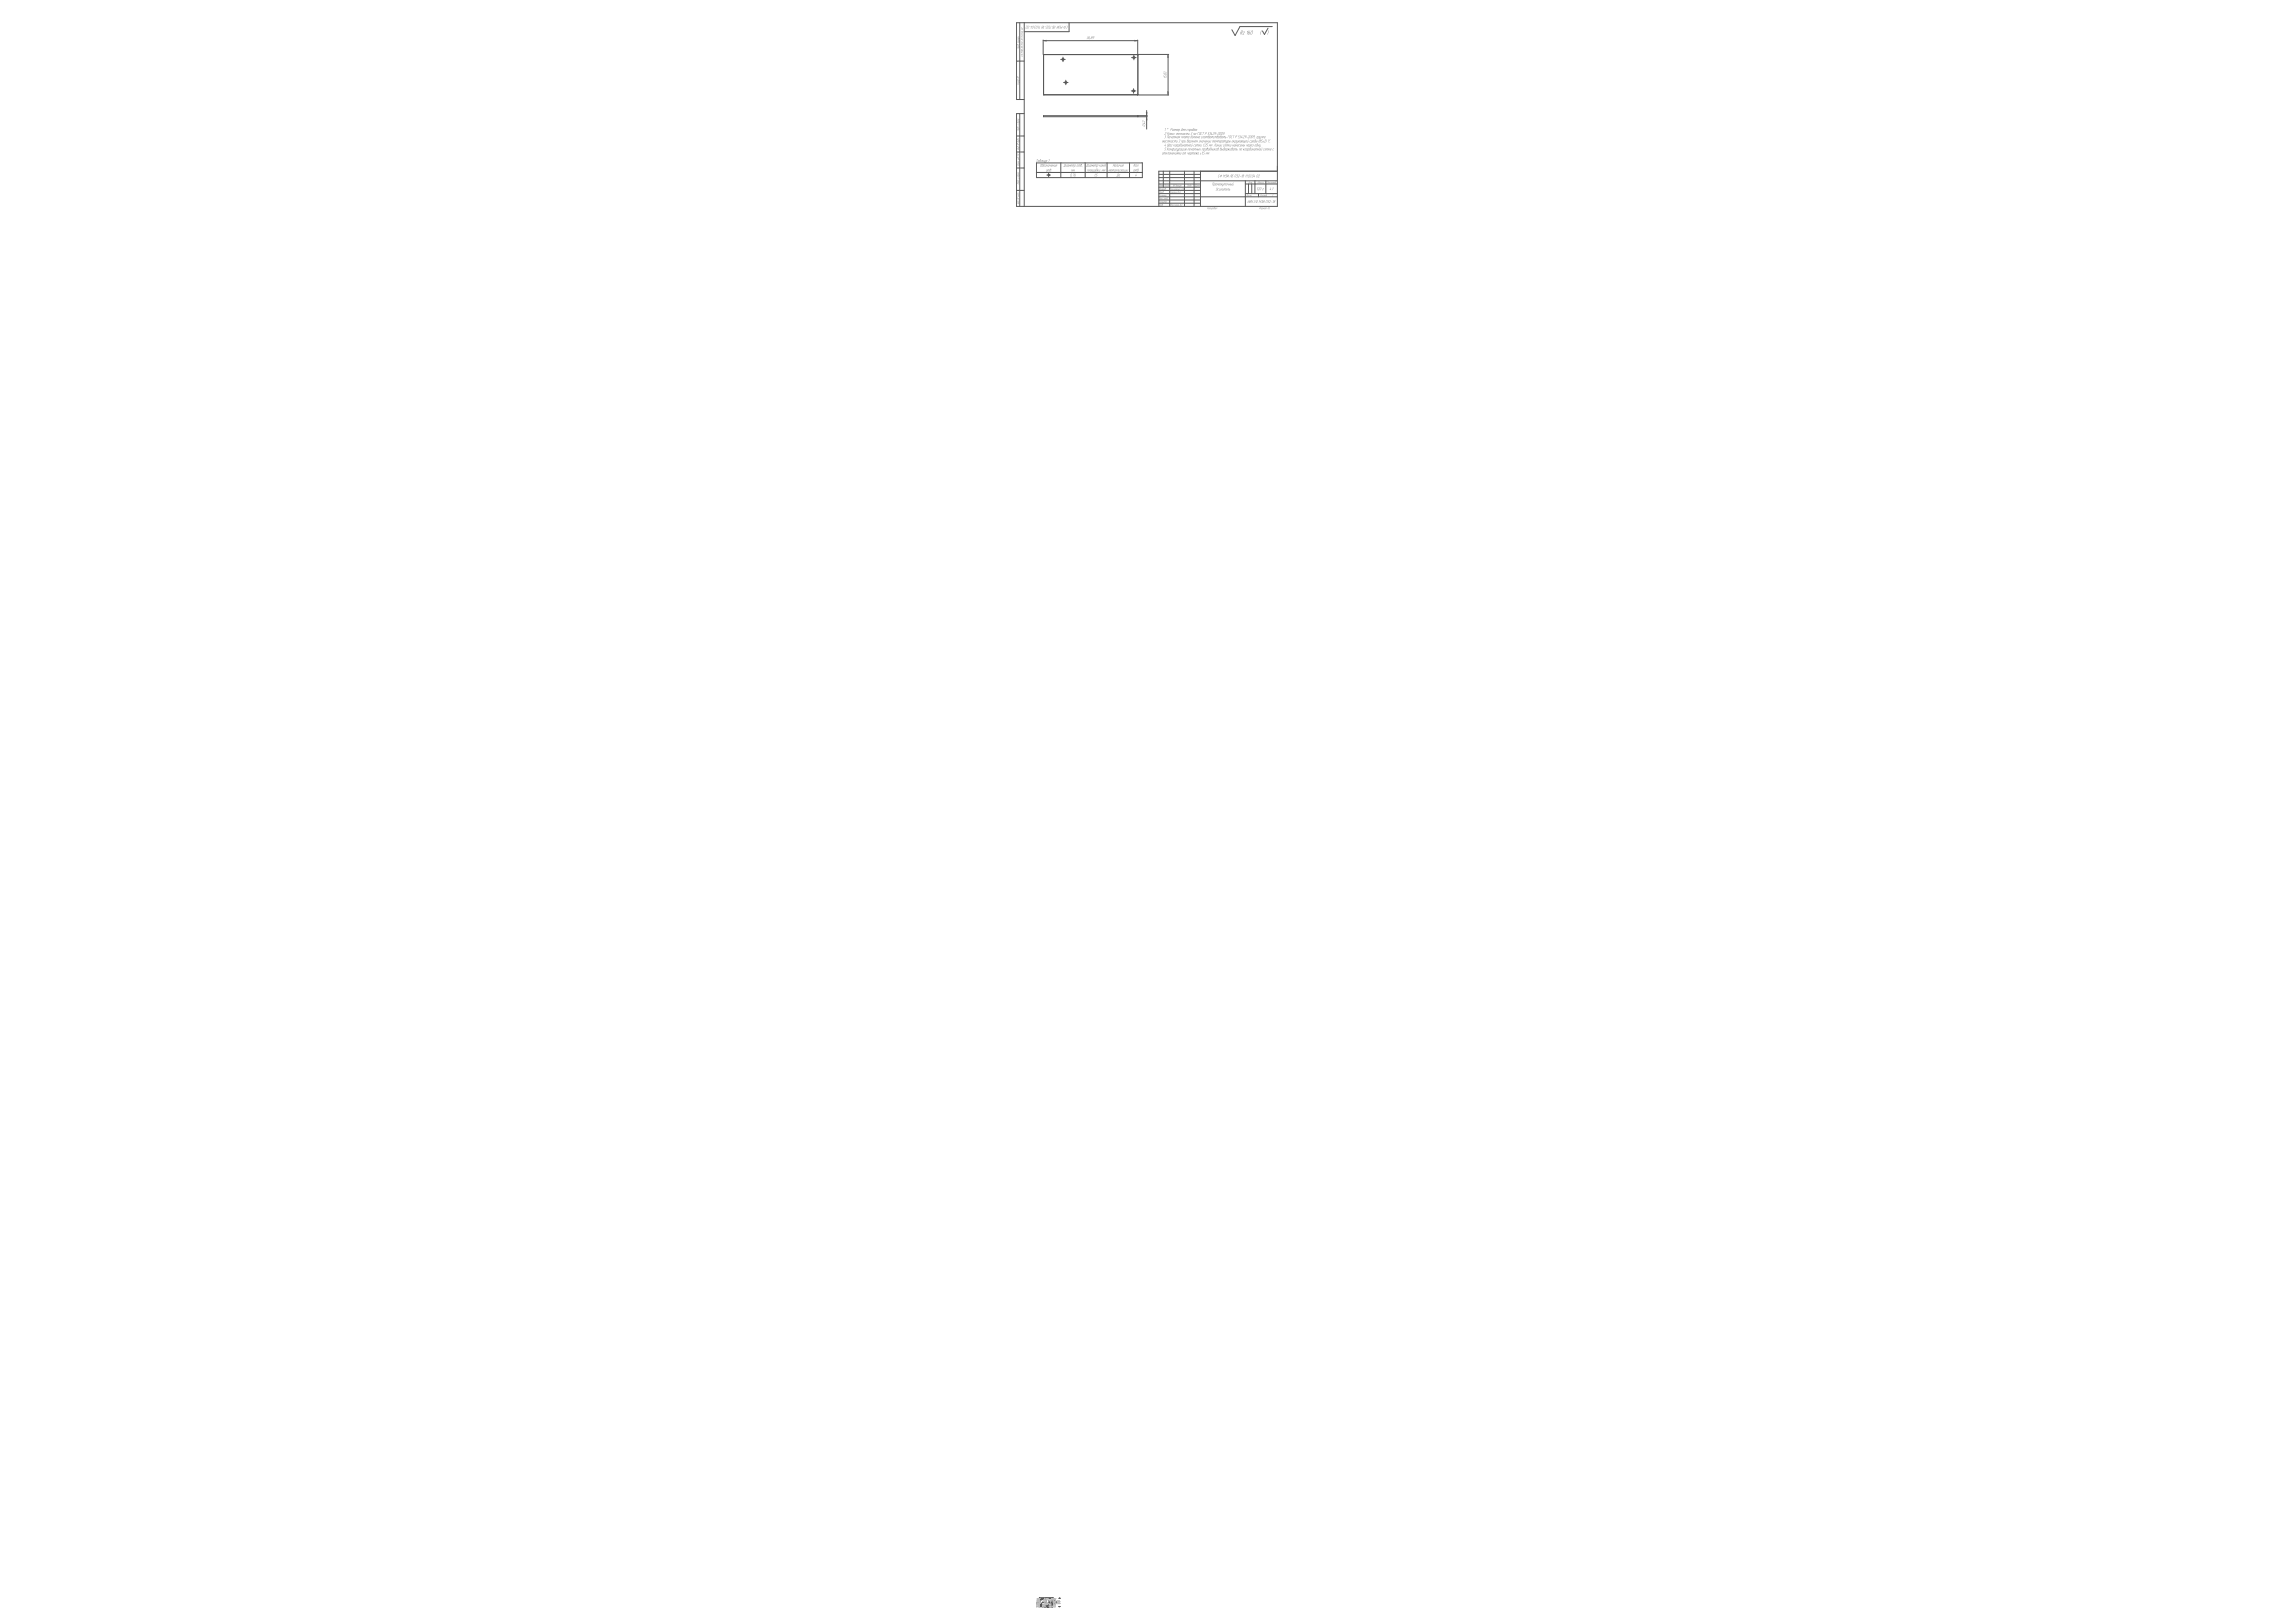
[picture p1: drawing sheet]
<svg xmlns="http://www.w3.org/2000/svg" width="297mm" height="210mm" viewBox="0 0 297 210" stroke-linecap="round" stroke-linejoin="round" font-family="sans-serif">
<g fill="none" stroke="#5a5a5a" stroke-width=".13">
<path d="M135 7.1v5.1M135 15h12.2v.1h-12.2zM135 12.2h.1M135 12.2v.1M135 7.1h.1M135 12.3h.1M135 12.3h12.1M137.2 7.7h.6M137.5 7.4v.6M137.6 10.7h.6M137.9 10.4v.6M146.4 11.8h.5"/>
<path d="M146.4 7.5h.6M146.7 11.5v.6M146.7 7.2v.5M147.2 12.3h-.1M147.2 7.1h-12.2M147.2 7.1h.1M147.2 12.2v.1M147.2 12.2h.1M147.2 7.1v5.1M134.1 21.1h13.7v1.9h-13.7zM134.1 22.3h13.7M135.4 22.7h.5"/>
<path d="M135.7 22.4v.5M137.2 21.1v1.9M140.4 21.1v1.9M143.2 21.1v1.9M146.1 21.1v1.9"/>
</g>
<g fill="#5a5a5a">
<path d="M147 22.5l-.1 .2h.1l-.1 .1v-.1z"/>
<path d="M135.6 21.9l.2 .1-.1 .2 .1-.2-.2 .2 .1-.2h-.1l-.1 .2z"/>
<path d="M138.7 22.8l-.1 .1z"/>
<path d="M138.8 22.5h.2l-.2 .3 .2-.3z"/>
<path d="M138.7 21.9v.1l.1-.1-.1 .3 .1-.2-.1 .1v-.1l-.1 .2z"/>
<path d="M138.9 21.9v.1l.2-.1-.1 .3v-.2l-.1 .1v-.1l-.1 .2z"/>
<path d="M141.6 22.6l.1-.1-.1 .3 .1-.3z"/>
<path d="M141.7 22.8v.1z"/>
<path d="M141.9 22.5h.1h-.1v.3h-.1l.1-.1-.1-.1z"/>
<path d="M146.9 21.9l.2 .1-.1 .2 .1-.2-.2 .2 .1-.2h-.1l-.1 .2z"/>
<path d="M146.7 21.2v.2l.2-.2-.1 .2v.2v-.2l-.2 .2z"/>
<path d="M147.2 21.3h.1l-.1 .3 .1-.3-.2 .3z"/>
<path d="M134.1 20.6h.2l-.2 .4 .1-.4z"/>
<path d="M134.8 20.7h.1l-.1 .2v-.2l-.2 .3z"/>
<path d="M134.9 20.7v.2l.2-.2-.1 .3-.2-.1z"/>
<path d="M135.1 20.7v.2l.2-.2-.1 .3-.2-.1z"/>
<path d="M135.7 20.7l.1-.1-.1 .4 .1-.4z"/>
<path d="M140.7 21.9l.1 .1v.2v-.2h-.1l-.1 .2z"/>
<path d="M141 21.9v.3v-.2l-.2 .2z"/>
<path d="M141.3 21.9v.3l.1-.3-.1 .3h.1l.1-.3-.1 .3h-.2z"/>
<path d="M142 21.9v.2l.1-.1h-.1l.1 .2-.1-.1-.1 .1z"/>
<path d="M142.2 21.9v.3l.1-.3v.3h-.2z"/>
<path d="M142.6 21.9l.1 .1 .1-.1-.1 .3v-.2l-.1 .1v-.1l-.1 .2z"/>
<path d="M142.8 21.9l.1 .1 .1-.1-.1 .3 .1-.2-.1 .1-.1-.1-.1 .2z"/>
<path d="M135.2 21.3l.2 .1-.2 .2 .1-.2z"/>
<path d="M135.4 21.3v.1h.1l.1-.1-.1 .3v-.1h-.1v.1z"/>
<path d="M135.8 21.3v.1l.2-.1-.1 .3z"/>
<path d="M136.2 21.3v.1l.2-.1-.1 .3v-.1h-.1v.1z"/>
<path d="M136.4 21.3v.2h.1l.1-.2-.1 .3-.1-.1z"/>
<path d="M143.5 21.9v.1l.2-.1-.1 .3v-.2l-.1 .1v-.1l-.1 .2z"/>
<path d="M143.9 21.9l.2 .1v.2v-.2l-.2 .2 .1-.2h-.1l-.1 .2z"/>
<path d="M144.4 21.9h.1v.3v-.2l-.2 .2z"/>
<path d="M144.6 21.9h.1v.3v-.2l-.2 .2z"/>
<path d="M144.8 21.9v.3l.1-.3-.1 .3h-.1z"/>
<path d="M145 22h.1l-.2 .2 .2-.2z"/>
<path d="M145.4 21.9l-.1 .3 .2-.3-.1 .3h-.1z"/>
<path d="M145.6 21.9v.3l.2-.3-.1 .3h-.2z"/>
<path d="M145.8 21.9v.3l.2-.3-.1 .3h-.2z"/>
<path d="M144.1 21.2l-.1 .2h.2v-.2l-.1 .4 .1-.2h-.2v.2z"/>
<path d="M144.5 21.3h.1l-.1 .3 .1-.3-.2 .3z"/>
<path d="M144.7 21.3l-.1 .2h.1l.1-.2-.1 .3-.1-.1z"/>
<path d="M144.9 21.3v.1h.1v-.1l-.1 .3z"/>
<path d="M145.1 21.3l-.1 .2 .2-.2-.1 .3-.1-.1z"/>
<path d="M137.9 21.3v.2h.1l.1-.2-.1 .3-.1-.1z"/>
<path d="M138.3 21.3l.1 .1 .1-.1-.1 .3 .1-.2-.1 .1-.1-.1-.1 .2z"/>
<path d="M138.7 21.3h.3l-.1 .3v-.3l-.1 .3v-.3l-.1 .3z"/>
<path d="M139.6 21.3h.2l-.1 .3v-.3l-.1 .3v-.3l-.1 .3z"/>
<path d="M140.9 21.3l-.1 .2h.1l.1-.2-.1 .3-.1-.1z"/>
<path d="M141.3 21.3v.1l.1-.1-.1 .3 .1-.2-.1 .1v-.1l-.1 .2z"/>
<path d="M141.7 21.3h.2l-.1 .3v-.3l-.1 .3 .1-.3h-.1l-.1 .3z"/>
<path d="M142.3 21.3v.1l.1-.1-.1 .1 .1 .2-.1-.2-.1 .2z"/>
<path d="M142.7 21.3v.1l.1-.1v.3v-.1h-.1l-.1 .1z"/>
<path d="M142.9 21.3h.2l-.1 .3 .1-.3-.2 .3 .1-.3h-.1l-.1 .3z"/>
<path d="M144.6 22.5l-.1 .3h.1l.1-.3zM144.6 22.5h.1l-.1 .3-.2 .1z"/>
<path d="M144.8 22.6l-.1 .2 .2-.2zM144.8 22.6h.1v.2h-.2z"/>
<path d="M135.4 22v.2l.1-.2zM135.4 22h.1v.2h-.1z"/>
<path d="M135.9 22l-.1 .2 .2-.2zM135.9 21.9h.1v.1l-.1 .2h-.1z"/>
<path d="M138.6 22.5l-.1 .3 .2-.3zM138.5 22.5h.2l-.1 .3h-.1z"/>
<path d="M139 22.7l.1 .1v-.1zM139.1 22.5h.1l-.2 .1 .2 .1-.1 .1h-.1z"/>
<path d="M146.7 22v.2l.1-.2zM146.7 22h.1v.2h-.2z"/>
<path d="M147.2 22l-.1 .2 .2-.2zM147.2 21.9h.1h-.1l.1 .1-.1 .2h-.1z"/>
<path d="M147 21.4l-.1 .1 .2-.1zM146.9 21.3l.2 .1-.1 .1-.1 .1z"/>
<path d="M134.3 20.7v.2l.1-.2zM134.3 20.7h.2l-.1 .3-.2-.1z"/>
<path d="M134.5 20.7v.2l.1-.1zM134.6 20.6h.1h-.1v.3l-.1 .1v-.3h.1z"/>
<path d="M135.4 20.7l-.1 .2 .2-.2zM135.3 20.7h.2l-.1 .3-.1-.1z"/>
<path d="M141.1 22v.2l.1-.2zM141.1 22h.1v.2h-.1z"/>
<path d="M141.6 22v.2l.1-.2zM141.6 22l.1-.1v.3h-.2z"/>
<path d="M141.8 22v.2l.1-.2zM141.8 21.8l.2 .1-.1 .3h-.2l.1-.2 .1-.1z"/>
<path d="M134.7 21.3l-.1 .2 .2-.2zM134.7 21.2l.1 .1-.1 .2-.1 .1z"/>
<path d="M134.9 21.4l-.1 .1 .2-.1zM134.9 21.2h.1h-.1l.1 .2-.1 .1-.1 .1v-.2l.1-.1z"/>
<path d="M135.1 21.3l-.1 .2 .2-.1zM135 21.3l.2 .1-.1 .1-.1 .1z"/>
<path d="M135.7 21.4l-.1 .1 .2-.2zM135.6 21.3h.2l-.1 .3-.1-.1z"/>
<path d="M136.1 21.4h-.1h.1v-.1zM136 21.3h.2l-.2 .2 .1 .1-.1-.1z"/>
<path d="M136.7 21.4h-.1h.1v-.1zM136.6 21.3h.2l-.2 .2 .1 .1-.1-.1z"/>
<path d="M143.7 22v.1h.1v-.1zM143.7 22h.1v.1h-.1l.1 .1h-.2z"/>
<path d="M144.2 22v.2l.1-.2zM144.2 22l.1-.1v.3h-.2z"/>
<path d="M145.2 22l-.1 .2 .2-.2zM145.2 22l.1-.1v.3h-.2z"/>
<path d="M144.3 21.4l-.1 .1 .2-.2zM144.3 21.3h.1l-.1 .3-.1-.1z"/>
<path d="M145.3 21.4h-.1h.2v-.1zM145.3 21.3h.1v.2h-.2l.1 .1-.1-.1z"/>
<path d="M137.8 21.2l-.2 .3h.1l.1-.3zM137.8 21.2h.1l-.1 .4h-.2z"/>
<path d="M138.1 21.4v.1l.1-.2zM138.1 21.3h.2l-.1 .3-.1-.1z"/>
<path d="M138.6 21.4h-.1h.1l.1-.1zM138.5 21.3h.2l-.2 .2 .1 .1-.1-.1z"/>
<path d="M139 21.3v.2h.1v-.1zM139 21.3l.2 .1-.3 .3z"/>
<path d="M139.4 21.4l-.1 .1 .2-.1zM139.4 21.3l.1 .1-.1 .1-.1 .1z"/>
<path d="M139.9 21.2v.1zM139.8 21.4v.1l.1-.1zM139.9 21.2l.1 .2-.1 .1-.1 .1z"/>
<path d="M140.7 21.2l-.1 .3h.1l.1-.3zM140.7 21.2h.1l-.1 .4h-.2z"/>
<path d="M141.1 21.4l-.1 .1 .2-.2zM141.1 21.3h.1l-.1 .3-.1-.1z"/>
<path d="M141.5 21.4h.1v-.1zM141.5 21.3h.1l-.2 .2 .1 .1-.1-.1z"/>
<path d="M142 21.3l-.1 .2h.1l.1-.1zM142 21.3l.1 .1-.3 .3z"/>
<path d="M142.5 21.3v.2l.1-.1zM142.5 21.3l.1 .1v.1l-.2 .1z"/>
<circle cx="136" cy="22.2" r=".01"/>
<circle cx="147.3" cy="22.2" r=".01"/>
<circle cx="147.3" cy="21.6" r=".01"/>
<circle cx="140" cy="21.6" r=".01"/>
<circle cx="143.1" cy="21.6" r=".01"/>
</g>
<g fill="none" stroke="#5a5a5a" stroke-width=".13">
<path d="M135 12.2l.1 .1M135.1 7.1h-.1M147.2 7.1h.1M147.2 12.3h-.1M147.2 12.2h.1"/>
<circle cx="137.5" cy="7.7" r=".13"/>
<circle cx="137.9" cy="10.7" r=".13"/>
<circle cx="146.7" cy="11.8" r=".13"/>
<circle cx="146.7" cy="7.5" r=".13"/>
<circle cx="135.7" cy="22.7" r=".03"/>
<circle cx="135.7" cy="22.7" r=".06"/>
</g>
<g fill="#5a5a5a">
<path d="M148.3 15.1l.1 .4h-.1z"/>
<path d="M148.3 14.6h.1l-.1 .4z"/>
<path d="M135 5.3l.4-.1v.1z"/>
<path d="M146.8 5.2l.4 .1h-.4z"/>
<path d="M151.1 7l.1 .5h-.1z"/>
<path d="M151.1 11.9h.1l-.1 .4z"/>
</g>
<path d="M135 5.2v1.8M135 5.3h12.2M147.2 7h4M147.2 12.3h4M147.2 5.2v1.8M147.2 15.1h1.2M147.2 15h1.2M148.3 14.3v2.4M151.1 7v5.3" fill="none" stroke="#5a5a5a" stroke-width=".13"/>
<g fill="#5a5a5a">
<path d="M150.6 9.9l.3 .2-.3-.1v.1z"/>
<path d="M150.6 9.7v.2h.1v-.1h.1l.1 .2-.1-.2-.1 .1h-.1z"/>
<path d="M150.9 9.8h.1z"/>
<path d="M150.6 9.3h.2l.1 .2-.1-.2-.1 .1-.1-.1v.1z"/>
<path d="M148.1 16.1l.1 .1z"/>
<path d="M147.8 15.9l.2 .1v-.1l.1 .1v.1z"/>
<path d="M147.8 15.6l.3 .2v-.1v.2l-.2-.3-.1 .2z"/>
<path d="M140.7 4.7h.1v.2l-.2 .2 .1-.2 .1-.2z"/>
<path d="M141 5v.1z"/>
<path d="M148.3 15.1v.5h-.1z"/>
<path d="M148.2 14.5h.1v.5z"/>
<path d="M151.1 11.8h.1l-.1 .5z"/>
<path d="M151.1 7.1l.1 .4h-.1z"/>
<path d="M148.3 15.1l.1 .5z"/>
<path d="M148.4 14.5l-.1 .5z"/>
<path d="M151 11.8h.1v.5z"/>
<path d="M151.1 7.1v.4h-.1z"/>
<path d="M135 5.3h.4v.1z"/>
<path d="M146.7 5.3h.5l-.5 .1z"/>
<path d="M135 5.3l.4-.1v.1z"/>
<path d="M146.7 5.2l.5 .1h-.5z"/>
<path d="M150.6 9.6a.06 .06 0 0 0 .1 0 .06 .06 0 0 0-.1 0zM150.7 9.6a.1 .1 0 0 0 .2 0 .1 .1 0 0 0-.2 0zM150.6 9.5h.2l.1 .2-.3-.1z"/>
<path d="M147.8 16.1l.1 .2h.2v-.1zM147.8 16.1l.3 .1v.1h-.3z"/>
<path d="M140.9 4.9l-.1 .1h.1l.1-.1zM140.9 4.8l.1-.1-.1 .2h.1v.1l-.2 .1z"/>
<path d="M141.2 4.8a.06 .06 0 0 0 .1 0 .06 .06 0 0 0-.1 0zM141.1 4.9a.1 .1 0 0 0 .2 0 .1 .1 0 0 0-.2 0zM141.2 4.7l.1 .1v.2l-.2 .1z"/>
<path d="M141.4 4.7v.2h.1v-.2zM141.4 4.7l.2 .1-.2 .3 .1-.2h-.1z"/>
</g>
<g fill="none" stroke="#5a5a5a" stroke-width=".13">
<path d="M131.5 17.6h1M131.5 19.7h1M131.5 7.9h1M131.9 2.9v10M131.9 14.7v12M132.5 12.9h-1v-10h33.8v23.8h-33.8v-12h1M132.5 2.9v23.8M138.3 2.9v1.2h-5.8M164 3.6l-.4 .9-.3-.5M164.6 3.4h-4.2l-.6 1.2-.4-.7M131.5 24.6h1M131.5 21.7h1"/>
<path d="M149.9 24.6h5.4M149.9 23.8h5.4M149.9 25.5h15.4M149.9 26.3h5.4M149.9 25.9h5.4M149.9 25.1h5.4M149.9 23h5.4M149.9 22.6h5.4M149.9 24.2h5.4M149.9 23.4h15.4M150.5 22.2v2M151.3 22.2v4.5"/>
<path d="M153.2 22.2v4.5M154.5 22.2v4.5M155.3 22.2v4.5M161.1 23.4v3.3M161.1 23.8h4.2M161.1 25.1h4.2M161.5 23.8v1.3M161.9 23.8v1.3M162.4 23.4v1.7M162.8 25.1v.4M163.8 23.4v1.7M165.3 22.2h-15.4v4.5"/>
<path d="M134.2 207.3h.2v.2h-.2zM134.3 207.4h.1M134.3 207.4v.1M134.8 207.8h.3v.1h-.3zM134.9 207.8h.1M135 207.8v.1M135.1 207.3h.3v.1h-.3zM135.1 206.8h.3v.2h-.3zM135.2 207.7h.3v.3h-.3zM135.2 207.3h.1M135.2 206.9h.1M135.2 207.3v.1"/>
<path d="M135.3 207.8h.1M135.3 207.8v.1M135.5 207.5h.7v.5h-.7zM135.6 207.2h.3v.3h-.3zM135.8 207.3h.1M135.8 207.3v.1M135.8 207.8h.1M135.8 207.7v.1M136 207h.6v.2h-.6zM136 206.9h.3v.1h-.3zM136.1 207.1h.1M136.1 207.1v.1"/>
<path d="M136.1 206.9h.1M136.2 206.9v.1M136.3 207v.2M136.3 207.4h.3v.2h-.3zM136.4 207.1h.1M136.4 207.5h.1M136.4 207.1v.1"/>
</g>
<g fill="#5a5a5a">
<path d="M150 26.4v.1l.2-.1-.1 .2h-.1l.1-.1h-.1z"/>
<path d="M150.2 26.5h.1v.1v-.1l-.1 .1v-.1l-.1 .1z"/>
<path d="M153.6 23.9h.2l-.1 .2v-.2l-.1 .2z"/>
<path d="M154.1 24v.1v-.1l-.1 .1z"/>
<path d="M164.6 25.2h.1l-.1 .2z"/>
<path d="M163.2 3.9l-.2 .6z"/>
<path d="M132.1 7.2l.2 .1v-.1v.1h-.2z"/>
<path d="M132.1 6.7h.2h-.2l.1 .1h-.1l.2 .1-.2-.1h.1z"/>
<path d="M132.1 6.5l.2 .1v.1l-.2-.2v.1z"/>
<path d="M132.1 6.3l.2 .1h-.2l.2 .1h-.2h.2z"/>
<path d="M132.1 6.1l.2 .1-.2-.1 .2 .2z"/>
<path d="M132.1 5.7h.2h-.2v.1l.2 .1-.2-.1z"/>
<path d="M132.1 5.5l.2 .1v.1l-.2-.2v.1z"/>
<path d="M132.1 5.4l.2 .1v-.1v.2l-.1-.2-.1 .1z"/>
<path d="M132.2 5.3l.1 .1z"/>
<path d="M132.1 5.1l.2 .1z"/>
<path d="M132.1 4.8l.2 .1z"/>
<path d="M132.1 4.7h.2z"/>
<path d="M132.1 4.3l.2 .1v.1v-.1h-.2z"/>
<path d="M132.1 4l.2 .1z"/>
<path d="M132.1 3.6l.2 .1v-.1v.1l-.1-.1-.1 .1z"/>
<path d="M151.5 24.8l.1-.1-.1 .1-.1 .2z"/>
<path d="M151.6 24.8v.1l.1-.1-.1 .2 .1-.1-.2 .1z"/>
<path d="M151.9 24.8h.1l-.1 .2 .1-.2-.2 .2z"/>
<path d="M152 24.8v.2l.1-.2v.2h-.1z"/>
<path d="M152.2 24.8l-.1 .1 .2-.1-.1 .2-.1-.1v.1z"/>
<path d="M150.7 23.9v.2l.1-.2-.2 .2z"/>
<path d="M150.8 24v.1l.1-.1v.1h-.1z"/>
<path d="M151 24h.1h-.1v.1h-.1z"/>
<path d="M151.1 24h.1v.1v-.1l-.1 .1v-.1l-.1 .1z"/>
<path d="M150.1 23.9l-.1 .2 .2-.2-.1 .2v-.2l-.1 .2z"/>
<path d="M150.2 24h.1l-.1 .1 .1-.1z"/>
<path d="M150.3 24h.1v.1v-.1l-.1 .1z"/>
<path d="M161.4 25.2h.1l-.1 .2v-.2l-.2 .2z"/>
<path d="M161.5 25.2l-.1 .2 .2-.2-.1 .2h-.1z"/>
<path d="M161.6 25.2h.1l-.1 .1v.1z"/>
<path d="M161.7 25.2h.2l-.1 .2 .1-.2-.1 .2v-.2l-.1 .2z"/>
<path d="M161.6 23.5h.1l-.1 .2 .1-.2-.2 .2z"/>
<path d="M161.7 23.6v.1l.1-.1-.1 .1z"/>
<path d="M161.8 23.6h.2l-.1 .1 .1-.1-.1 .1v-.1l-.1 .1z"/>
<path d="M164 23.5l.1 .1 .1-.1-.1 .2 .1-.2-.1 .1-.1-.1-.1 .2z"/>
<path d="M164.3 23.6h.1h-.1l.1 .1h-.1z"/>
<path d="M164.5 23.6v.1v-.1l.1 .1v-.1v.1h-.2z"/>
<path d="M164.7 23.6h.1v.1v-.1l-.1 .1v-.1l-.1 .1z"/>
<path d="M131.6 26.2l.2 .1h-.2l.2 .1-.2-.1 .2 .1z"/>
<path d="M131.7 26.1l.1 .1v.1l-.1-.1v-.1z"/>
<path d="M131.7 25.4h.1h-.1l.1 .1h-.1z"/>
<path d="M131.7 24.9l.1 .1-.1-.1 .1 .2z"/>
<path d="M131.6 23.7h.2h-.2v.1l.2 .1-.2-.1z"/>
<path d="M131.7 23.3h.1h-.1l.1 .1h-.1z"/>
<path d="M131.7 23h.1v.1h-.1l.1-.1z"/>
<path d="M131.7 22.4l.1 .1-.1-.1 .1 .1-.1 .1h.1h-.1z"/>
<path d="M131.7 21.2l.1 .1z"/>
<path d="M131.7 20.8l.1 .1h-.1l.1 .1h-.1v-.1z"/>
<path d="M131.7 20.6h.1v.1h-.1h.1z"/>
<path d="M131.7 20.4l.1 .1v.1l-.1-.1z"/>
<path d="M131.6 10.8l.2 .2v-.1v.1l-.2-.1z"/>
<path d="M131.7 10.7l.1 .1h-.1l.1 .1-.1-.1z"/>
<path d="M156.3 26.8l-.1 .1 .2-.1-.1 .3v-.2l-.1 .2z"/>
<path d="M156.5 26.9h.1v.2l-.1-.2v.2z"/>
<path d="M156.7 26.9v.1l.1-.1-.1 .2-.1-.1z"/>
<path d="M157.4 26.9h.1l-.1 .2 .1-.2-.2 .2z"/>
<path d="M164.4 24.3l-.1 .2 .1-.1v.1v.1l-.1-.1z"/>
<path d="M164.6 24.3h.2l-.2 .3 .1-.3z"/>
<path d="M164.1 3.9l-.2 .6z"/>
<path d="M131.6 16.7l.2 .1h-.2l.2 .1h-.2z"/>
<path d="M131.7 16.4h.1h-.1l.1 .1h-.1z"/>
<path d="M131.7 16.1h.1v.1h-.1l.1-.1z"/>
<path d="M131.7 15.5l.1 .1-.1-.1 .1 .1h-.1l.1 .1-.1-.1z"/>
<path d="M131.6 6.1l.2 .1-.2-.1v.1l.2 .1-.2-.1z"/>
<path d="M131.7 5.4l.1 .1h-.1l.1 .1-.1-.1z"/>
<path d="M131.7 5.1l.1 .1v.1l-.1-.1 .1 .1z"/>
<path d="M131.7 5h.1h-.1l.1 .2-.1-.1z"/>
<path d="M131.7 4.7l.1 .1v.1l-.1-.1z"/>
<path d="M131.6 19.2l.2 .1-.2-.1 .2 .2-.2-.1 .2 .1z"/>
<path d="M131.7 19.1h.1v.1h-.1v-.1z"/>
<path d="M131.7 18.2h.2v.1l-.1-.1v.1h-.1h.1z"/>
<path d="M131.7 17.9h.1h-.1l.1 .1z"/>
<path d="M151.7 26.5h.1l-.1 .1h.1h-.1z"/>
<path d="M151.9 26.5h.1h-.1v.1h-.1z"/>
<path d="M152 26.5v.1l.1-.1v.1h-.1z"/>
<path d="M152.3 26.5h.1l-.1 .1 .1-.1z"/>
<path d="M152.9 26.4h.1h-.1v.2z"/>
<path d="M150 26v.1h.1l.1-.1-.1 .2v-.1h-.1v.1z"/>
<path d="M150.2 26.1h.1v.1l-.1-.1v.1z"/>
<path d="M150.5 26.1h.1v.1h-.1z"/>
<path d="M150.7 26.1h.1l-.1 .1 .1-.1-.1 .1v-.1l-.1 .1z"/>
<path d="M150 25.2h.1l-.1 .2z"/>
<path d="M150.2 25.2v.1l.1-.1-.1 .2v-.1l-.1 .1z"/>
<path d="M150.5 25.2l-.1 .1 .2-.1-.1 .2-.1-.1v.1z"/>
<path d="M150.6 25.2h.1v.2v-.2l-.1 .2v-.2l-.1 .2z"/>
<path d="M150.3 24.4h.1l-.1 .2 .1-.2z"/>
<path d="M151.5 24.4h.1l-.2 .2z"/>
<path d="M151.7 24.4v.1l.1-.1v.2l-.1-.1v.1z"/>
<path d="M151.8 24.4l.1 .1v-.1v.2z"/>
<path d="M152.4 24.4v.1l.1-.1-.1 .2v-.1l-.1 .1z"/>
<path d="M152.5 24.4v.1l.1-.1-.1 .2v-.1v.1z"/>
<path d="M152.4 24v.1l.1-.1v.1h-.1z"/>
<path d="M152.6 24v.1l.1-.1-.1 .2h-.1l.1-.1h-.1z"/>
<path d="M152.7 24h.1v.1v-.1l-.1 .1z"/>
<path d="M163.1 25.2h.1l-.1 .2 .1-.2-.2 .2z"/>
<path d="M163.2 25.2v.2l.1-.2v.2h-.1z"/>
<path d="M163.3 25.3l.2-.1-.1 .1v.1h-.1z"/>
<path d="M163.5 25.2h.1v.2v-.2l-.1 .2v-.2l-.1 .2z"/>
<path d="M154.9 24h.2l-.1 .1 .1-.1-.1 .1-.1-.1v.1z"/>
<path d="M162.8 23.5v.1l.1-.1v.2v-.2l-.1 .1v-.1l-.1 .2z"/>
<path d="M163.1 23.6h.1h-.1v.1h-.1z"/>
<path d="M163.2 23.6h.1h-.1l.1 .1h-.1z"/>
<path d="M150 24.8h.2l-.1 .2v-.2l-.1 .2z"/>
<path d="M150 25.6v.1h.1l.1-.1-.1 .2v-.1h-.1v.1z"/>
<path d="M150.3 25.6v.1h.1v.1z"/>
<path d="M150.7 25.6l.2 .1-.1 .1 .1-.1-.1 .1v-.1l-.1 .1z"/>
<path d="M162.6 24.3h.2l-.2 .3 .1-.3z"/>
<path d="M162.8 24.3h.1l.1 .1-.3 .2h.2h-.2l.2-.3z"/>
<path d="M163.4 24.4h.1l-.2 .2h.1h-.1l.2-.2z"/>
<path d="M157.4 24.3v.2l.2-.2-.1 .3-.2 .1 .2-.2h-.1z"/>
<path d="M157.6 24.4h.1l-.1 .1-.1 .1 .1 .1-.1-.1z"/>
<path d="M157.8 24.4l-.1 .2 .2-.2-.1 .3-.1-.1z"/>
<path d="M158 24.4h.1v.2v-.2l-.2 .2z"/>
<path d="M158.2 24.4l-.1 .2 .2-.2-.1 .3-.1-.1z"/>
<path d="M158.4 24.4h.2l-.1 .2 .1-.2-.2 .3 .1-.3h-.1l-.1 .2z"/>
<path d="M158.9 24.4h.1l-.1 .2 .1-.2-.2 .2z"/>
<path d="M156.9 23.6h.2l-.1 .4 .1-.3h-.2l-.1 .3z"/>
<path d="M157.5 23.7l.1 .1 .1-.1-.1 .3v-.2l-.1 .1v-.1l-.1 .2z"/>
<path d="M157.9 23.7l.1 .1v-.1v.1l.1-.1-.1 .2v.1v-.1l-.2 .1 .2-.1z"/>
<path d="M158.2 23.7l-.1 .3 .2-.3-.1 .4h-.1l.1-.1h-.1z"/>
<path d="M158.4 23.7l.2 .1-.1 .2v-.2l-.1 .2 .1-.2h-.1l-.1 .2z"/>
<path d="M158.9 23.7v.2l.1-.2-.1 .3z"/>
<path d="M159.1 23.7l-.1 .2 .2-.1-.1 .2v-.1h-.1v.1z"/>
<path d="M160.9 4.1h.2l-.3 .3h.1l-.1 .1 .2-.4z"/>
<path d="M161.3 4.1l.2-.1-.2 .5 .2-.5z"/>
<path d="M138 3.4h.1l-.1 .3h-.1l.1-.1 .1-.2z"/>
<path d="M137.3 3.4l-.1 .2 .1-.1 .1 .1 .1-.3-.1 .4-.1-.2-.2 .2z"/>
<path d="M137 3.4h.2h-.2v.1h.1l-.1 .1 .1 .1h-.1z"/>
<path d="M136.8 3.4l-.1 .2 .3-.2-.1 .3v-.3l-.2 .3z"/>
<path d="M136.4 3.4l-.1 .3 .3-.3-.3 .3z"/>
<path d="M135.8 3.4v.3h.1l.1-.4-.1 .4h-.2z"/>
<path d="M135.6 3.4h.2h-.2v.1h.1l-.2 .1 .2 .1h-.1z"/>
<path d="M135.4 3.4h.2l-.3 .2h.2l-.1 .1-.1-.1 .2-.2z"/>
<path d="M135.1 3.5h.2z"/>
<path d="M135 3.4v.3l.1-.1-.2 .1z"/>
<path d="M134.5 3.4v.3v-.1l-.1 .1z"/>
<path d="M134.4 3.4l-.1 .3 .1-.1-.1 .1z"/>
<path d="M133.9 3.4h.1h-.1v.1l-.1 .1 .1 .1h-.1z"/>
<path d="M133.3 3.4l.1-.1 .1 .1-.1 .3 .1-.3-.1 .1z"/>
<path d="M132.8 3.4h.2l-.3 .2v.1l.2-.1-.2 .1v-.1l.2-.2z"/>
<path d="M161.5 25.9v.2h.1l.1-.2-.1 .4v-.2h-.1l-.1 .2z"/>
<path d="M161.7 25.9v.3l.2-.3-.1 .4 .1-.3-.3 .3z"/>
<path d="M162 25.9v.2l.1-.2-.1 .3-.2 .1 .2-.2h-.1z"/>
<path d="M162.3 25.9h.2l-.2 .1-.1 .2 .1 .1z"/>
<path d="M163 25.9v.2l.2-.2-.1 .4v-.3l-.1 .1v-.1l-.1 .3z"/>
<path d="M163.2 25.9l.2 .1-.1 .2-.2 .1 .2-.1v-.1h-.1l.2-.1z"/>
<path d="M163.5 25.9l-.1 .3 .2-.3-.1 .4 .1-.3-.2 .3z"/>
<path d="M163.8 25.9h.2l-.1 .4 .1-.4h-.2l-.1 .4z"/>
<path d="M164 25.9l.2 .1-.1 .2-.2 .1 .2-.1v-.1h-.1l.2-.1z"/>
<path d="M164.3 26h.1l-.2 .2 .1 .1h-.1l.2-.3z"/>
<path d="M164.4 26.1h.2z"/>
<path d="M164.7 26l.1-.1-.1 .4 .1-.3z"/>
<path d="M157.7 22.6h.1l-.1 .1-.1 .2h.1l-.1 .1z"/>
<path d="M158.3 22.6l.1 .2 .1-.2-.1 .3 .1-.2-.1 .1-.1-.1-.1 .3z"/>
<path d="M158.6 22.6l.2 .1-.1 .2-.2 .1 .1-.1 .1-.1h-.1l.1-.1z"/>
<path d="M158.8 22.6v.3l.2-.3-.1 .3 .1-.2-.3 .3z"/>
<path d="M159.3 22.6h.1l-.1 .3v-.3l-.2 .4z"/>
<path d="M159.8 22.6h.2l-.1 .3v-.3h-.1l-.1 .4z"/>
<path d="M160 22.6l.2 .1-.1 .2-.2 .1 .2-.1v-.1h-.1l.1-.1z"/>
<path d="M160.2 22.7h.2l-.2 .2h.1l-.2 .1 .3-.3z"/>
<path d="M160.4 22.8h.2z"/>
<path d="M160.6 22.7l.2-.1-.2 .4 .1-.4z"/>
<path d="M161.2 22.7l.1-.1-.2 .4 .1-.4z"/>
<path d="M161.3 22.7l.1-.1-.1 .4 .1-.4z"/>
<path d="M161.8 22.6h.1l-.1 .2-.1 .2 .1-.2 .1-.1z"/>
<path d="M162.3 22.6l-.1 .3 .1-.1 .1 .1-.1 .1-.1-.1z"/>
<path d="M162.8 22.6h.2l-.2 .3h.1l-.2 .1 .3-.3z"/>
<path d="M163.4 26.9l.1 .1 .1-.1-.1 .2v-.2l-.1 .2z"/>
<path d="M163.7 26.9h.2l-.1 .2 .1-.2-.1 .2-.1-.2v.2z"/>
<path d="M164.2 26.8h.1v.2l-.2 .1 .2-.1z"/>
<path d="M150.7 16.7l.1-.1-.1 .3 .1-.3z"/>
<path d="M151.9 16.7h.1l-.1 .2 .1-.2z"/>
<path d="M152.1 16.7v.1l.2-.1-.1 .2v-.2l-.1 .1v-.1l-.1 .2z"/>
<path d="M153.1 16.7h.1l-.1 .2 .1-.2-.2 .2z"/>
<path d="M153.6 16.7h.1h-.1l-.1 .2h.1h-.1z"/>
<path d="M153.8 16.7h.1l-.1 .2 .1-.2h-.1l-.1 .2z"/>
<path d="M154.8 16.7v.1l.1-.1-.1 .1v.1v-.1l-.1 .1z"/>
<path d="M150.7 17.2h.2l-.2 .2h.1l-.2 .1 .3-.3z"/>
<path d="M151.1 17.1v.2l.2-.2-.2 .2 .1 .1-.1-.1-.1 .2z"/>
<path d="M151.3 17.2h.1v.2v-.2l-.2 .3z"/>
<path d="M151.7 17.2h.1l-.1 .1-.1 .1 .1 .1-.1-.1z"/>
<path d="M151.9 17.2h.1l-.1 .1-.1 .1 .1 .1-.1-.1z"/>
<path d="M152.2 17.2h.2v.3v-.3l-.2 .3 .1-.3h-.1l-.1 .3z"/>
<path d="M152.7 17.2v.1l.1-.1-.1 .3z"/>
<path d="M152.9 17.2v.1l.1-.1v.2h-.1l-.1 .1z"/>
<path d="M153.3 17.2h.1l-.1 .1-.1 .1 .1 .1-.1-.1z"/>
<path d="M153.5 17.2h.2l-.1 .3 .1-.3-.2 .3 .1-.3h-.1l-.1 .3z"/>
<path d="M153.8 17.2l-.1 .2 .2-.2-.1 .3-.1-.1z"/>
<path d="M154.1 17.1l.1 .1v.1l-.2 .2 .2-.2h-.1l.1-.1z"/>
<path d="M154.4 17.2h.2l-.1 .3v-.3h-.1v.3z"/>
<path d="M155 17.1h.1h-.1l-.1 .4z"/>
<path d="M155.4 17.2l.2-.1-.2 .1-.1 .2h.2l-.1 .1z"/>
<path d="M155.6 17.1h.2l-.2 .4 .1-.4z"/>
<path d="M156.3 17.1h.2h-.1v.3l-.2 .1 .2-.2h-.1z"/>
<path d="M156.5 17.1l.1 .1v.1l-.2 .2 .2-.2h-.1l.1-.1z"/>
<path d="M156.8 17.1l-.1 .3 .1-.1v.1l-.1 .1-.1-.1z"/>
<path d="M156.9 17.2h.2l-.2 .2h.1l-.2 .1 .3-.3z"/>
<path d="M157.3 17.3h.2z"/>
<path d="M157.6 17.2h.2l-.3 .2h.2l-.2 .1 .2-.3z"/>
<path d="M150.7 17.5l.2 .1-.1 .1-.2 .2 .2-.2h-.1l.1-.1z"/>
<path d="M151.1 17.5h.1l-.1 .4 .1-.3h-.1l-.1 .3z"/>
<path d="M151.5 17.6v.1l.1-.1-.1 .3z"/>
<path d="M151.9 17.6h.2l-.1 .3v-.2l-.1 .2v-.2l-.1 .2z"/>
<path d="M152.1 17.6v.1l.2-.1-.1 .3v-.1h-.1v.1z"/>
<path d="M152.9 17.6l.1 .1-.1 .2 .1-.2h-.1l-.1 .2z"/>
<path d="M153.1 17.6h.1l-.1 .3 .1-.2-.2 .2z"/>
<path d="M153.5 17.6h.2l-.1 .3v-.2l-.1 .2 .1-.2h-.1l-.1 .2z"/>
<path d="M154.5 17.6h.1l-.1 .3 .1-.2-.2 .2z"/>
<path d="M154.7 17.6v.1l.1-.1v.1l.1-.1-.1 .2v.1l-.1-.1-.1 .1 .1-.1z"/>
<path d="M154.9 17.6v.1l.2-.1-.1 .3v-.1h-.1l-.1 .1z"/>
<path d="M155.5 17.7l.1-.1-.1 .1-.1 .1 .1 .1h-.1z"/>
<path d="M156.1 17.6h.2l-.1 .3v-.2l-.1 .2v-.2l-.1 .2z"/>
<path d="M156.7 17.6h.2v.3v-.2l-.1 .2v-.2h-.1l-.1 .2z"/>
<path d="M157 17.6h.1l-.1 .1v.1l.1 .1h-.1z"/>
<path d="M157.2 17.6h.2l-.1 .3 .1-.2-.2 .2 .1-.2h-.1l-.1 .2z"/>
<path d="M158.3 17.6h.2l-.1 .3 .1-.2-.2 .2 .1-.2h-.1l-.1 .2z"/>
<path d="M158.9 17.5h.2l-.2 .1-.1 .3z"/>
<path d="M159.3 17.6l.2-.1-.2 .1v.2l.1 .1h-.1z"/>
<path d="M159.5 17.5h.2l-.2 .4 .1-.3z"/>
<path d="M160.3 17.5h.1l-.1 .1v.2l-.2 .1 .2-.1-.1-.1z"/>
<path d="M160.5 17.5l.1 .1-.1 .1-.2 .2 .2-.1-.1-.1 .1-.1z"/>
<path d="M160.7 17.5l-.1 .3 .1-.1v.1l-.1 .1v-.1z"/>
<path d="M160.9 17.6l.1-.1v.1l-.2 .3h.1h-.1l.2-.3z"/>
<path d="M161.2 17.7l.2 .1z"/>
<path d="M161.5 17.6h.2l-.2 .3h.1h-.2l.3-.3z"/>
<path d="M162.6 17.7h.1l-.1 .1h.1l-.1 .1 .1-.2z"/>
<path d="M163 17.6v.2l.1 .1v-.3l-.1 .3-.1 .1 .1-.1h-.1z"/>
<path d="M163.2 17.6l.1 .1v.2v-.2h-.1l-.1 .2z"/>
<path d="M163.4 17.6l.1 .1v.2v-.2h-.1l-.1 .2z"/>
<path d="M150.4 18.2l.1 .1v-.1v.1l.1-.1-.1 .1v.1v-.1l-.2 .1 .1-.1z"/>
<path d="M150.9 18.2h.1h-.1l-.1 .2h.1h-.1z"/>
<path d="M151.1 18.2h.2l-.1 .2v-.2l-.1 .2 .1-.2h-.1l-.1 .2z"/>
<path d="M151.3 18.2v.1l.2-.1-.1 .1v.1l-.1-.1v.1z"/>
<path d="M151.7 18.2h.2h-.1l-.1 .2h.1h-.1z"/>
<path d="M151.9 18.2h.2v.2v-.2l-.1 .2v-.2l-.1 .2z"/>
<path d="M152.2 18.2v.2l.2-.2-.1 .2h-.2z"/>
<path d="M152.6 18.1h.1v.2l-.2 .1 .1-.1v-.1l.1-.1z"/>
<path d="M152.9 18.2h.1l-.1 .2 .1-.2h-.1l-.1 .2z"/>
<path d="M153.3 18.2l-.1 .2h.1l.1-.2-.1 .2h-.1z"/>
<path d="M154.2 18.2l.1 .1 .1-.1-.1 .2-.1-.1-.1 .1z"/>
<path d="M154.4 18.2v.1l.2-.1-.1 .2v-.1h-.1l-.1 .1z"/>
<path d="M154.8 18.2l.1 .1 .1-.1-.1 .2v-.2v.1l-.1-.1-.1 .2z"/>
<path d="M155.2 18.2h.1l-.2 .2 .2-.2z"/>
<path d="M155.4 18.2l-.1 .1 .2-.1-.1 .2v-.1h-.1v.1z"/>
<path d="M155.8 18.2l-.1 .1h.1l.1-.1-.1 .2z"/>
<path d="M156.2 18.2l-.1 .1 .2-.1-.1 .2v-.1h-.1v.1z"/>
<path d="M156.4 18.2l-.1 .2 .2-.2-.1 .2h-.1z"/>
<path d="M156.6 18.2l-.1 .2h.1l.1-.2-.1 .2h-.1z"/>
<path d="M156.9 18.2h.2l-.1 .2 .1-.2-.2 .2 .1-.2h-.1l-.1 .2z"/>
<path d="M157.4 18.2v.1l.1-.1-.1 .2 .1-.2-.1 .1v-.1l-.1 .2z"/>
<path d="M157.6 18.2h.1l-.1 .2 .1-.2h-.1l-.1 .2z"/>
<path d="M158.4 18.2h.2l-.1 .2 .1-.2-.2 .2 .1-.2h-.1l-.1 .2z"/>
<path d="M158.7 18.2l-.1 .2 .2-.2-.1 .3h-.2l.2-.1h-.1z"/>
<path d="M159.6 18.2v.1l.2-.1-.2 .1 .1 .1-.1-.1-.1 .1z"/>
<path d="M160 18.2v.2l.2-.2-.2 .3h-.1l.2-.1h-.2z"/>
<path d="M160.2 18.2l.1 .1 .1-.1-.1 .1v.1v-.1l-.1 .1 .1-.1-.2 .1 .1-.1z"/>
<path d="M160.9 18.2l-.1 .2 .2-.2-.1 .2h.1l.1-.2-.1 .3-.2-.1z"/>
<path d="M161.4 18.2v.2l.1-.2-.1 .2h-.1z"/>
<path d="M161.7 18.2h.2h-.2v.2h.1h-.1z"/>
<path d="M162.9 18.1l-.1 .3z"/>
<path d="M163.2 18.1h.2h-.1v.3h-.2l.2-.1-.1-.1z"/>
<path d="M163.6 18.1h.2l-.2 .3h.1h-.2l.3-.2z"/>
<path d="M163.9 18.1l-.2 .3z"/>
<path d="M164.1 18.1a.05 .05 0 0 1 .1 0 .05 .05 0 0 1-.1 0z"/>
<path d="M164.2 18.1h.2h-.2v.3h.1h-.1z"/>
<path d="M150.8 18.6l-.1 .2h.1v.1h-.1h-.1z"/>
<path d="M151.1 18.6l-.1 .3 .2-.3-.1 .3h.1l.1-.3-.1 .3h-.2z"/>
<path d="M151.5 18.7h.2l-.2 .2h.1h-.1l.1-.2z"/>
<path d="M151.9 18.7v.1l.1-.1-.1 .1v.1v-.1l-.1 .1z"/>
<path d="M152.9 18.7l-.1 .2 .2-.2-.1 .2h-.1z"/>
<path d="M153.1 18.7v.1l.1-.1-.1 .2v-.1h-.1v.1z"/>
<path d="M153.5 18.7h.2l-.1 .2v-.2l-.1 .2 .1-.2h-.1l-.1 .2z"/>
<path d="M153.7 18.7v.1l.2-.1-.1 .2v-.1h-.1v.1z"/>
<path d="M154.5 18.7h.1h-.1l-.1 .2h.1h-.1z"/>
<path d="M154.9 18.7h.2l-.1 .2v-.2l-.1 .2 .1-.2h-.1l-.1 .2z"/>
<path d="M155.1 18.7v.1l.2-.1-.1 .1v.1v-.1l-.1 .1z"/>
<path d="M155.3 18.7v.2l.2-.2-.1 .2h-.1z"/>
<path d="M155.7 18.7l.1-.1-.1 .3 .1-.3z"/>
<path d="M155.8 18.9l-.1 .1z"/>
<path d="M155.9 18.6l.2 .1-.2 .2h.1h-.2l.3-.2z"/>
<path d="M156.2 18.6h.1h-.1v.3h-.1l.1-.1h-.1z"/>
<path d="M156.5 18.7v.1l.1-.1-.1 .2 .1-.2-.1 .1v-.1l-.1 .2z"/>
<path d="M156.7 18.7v.1l.2-.1-.1 .2v-.2l-.1 .1v-.1l-.1 .2z"/>
<path d="M157.3 18.6l-.1 .3 .1-.3-.3 .3z"/>
<path d="M157.4 18.7l-.1 .2 .2-.2-.1 .2h-.1z"/>
<path d="M157.6 18.7v.1l.1-.1-.1 .2v-.1h-.1v.1z"/>
<path d="M157.8 18.7l-.1 .2 .2-.2-.1 .2h-.1z"/>
<path d="M158 18.7l-.1 .2 .2-.2-.1 .2h-.1z"/>
<path d="M158.3 18.7h.1h-.1v.2h.1h-.2z"/>
<path d="M158.7 18.7h.2l-.1 .2 .1-.2-.2 .2 .1-.2h-.1l-.1 .2z"/>
<path d="M159 18.7v.1l.1-.1-.1 .1v.1v-.1l-.1 .1z"/>
<path d="M159.2 18.7l-.1 .2 .2-.2-.1 .2h-.1z"/>
<path d="M159.5 18.7v.1l.2-.1-.1 .2v-.1h-.1l-.1 .1z"/>
<path d="M159.9 18.7v.1l.2-.1-.1 .2v-.1h-.1l-.1 .1z"/>
<path d="M160.3 18.7h.1h-.1v.2h.1h-.2z"/>
<path d="M160.7 18.7v.1l.1-.1v.2v-.1h-.1l-.1 .1z"/>
<path d="M161.3 18.7v.1l.1-.1-.1 .2z"/>
<path d="M162.1 18.7h.1l-.2 .2 .2-.2z"/>
<path d="M162.8 18.7v.1l.1-.1-.1 .2 .1-.1h-.1l-.1 .1z"/>
<path d="M163 18.7l-.1 .2 .2-.2-.1 .3h-.1l.1-.1h-.1z"/>
<path d="M150.7 19.1h.2h-.1v.3l-.2 .1 .2-.2h-.1z"/>
<path d="M151.1 19.1l-.1 .2 .2-.2-.1 .2v.2v-.2l-.1 .2z"/>
<path d="M151.5 19.2l-.1 .1 .2-.1-.1 .3v-.1h-.1v.1z"/>
<path d="M151.9 19.2v.2l.2-.2-.1 .3-.1-.1z"/>
<path d="M152.1 19.2h.2l-.2 .2h.1v.1l-.1-.1 .1-.2z"/>
<path d="M152.3 19.2v.2l.2-.2-.1 .3-.2 .1 .2-.1-.1-.1z"/>
<path d="M152.9 19.2v.2l.2-.2-.1 .3-.1-.1z"/>
<path d="M153.2 19.2l-.1 .2 .2-.2-.1 .3-.1-.1z"/>
<path d="M153.7 19.2l.2 .1-.1 .2v-.3l-.2 .3z"/>
<path d="M154.1 19.2v.1h.1l.1-.1-.1 .3z"/>
<path d="M154.5 19.2h.2v.3v-.3l-.2 .3 .1-.3h-.1l-.1 .3z"/>
<path d="M154.8 19.2v.1l.1-.1v.3v-.1h-.1l-.1 .1z"/>
<path d="M155.2 19.2l.1 .1 .1-.1-.1 .3-.1-.1-.1 .1z"/>
<path d="M155.6 19.2l.1 .1-.1 .2v-.3l-.1 .3z"/>
<path d="M156.8 19.2l-.1 .1 .2-.1-.1 .3v-.1h-.1v.1z"/>
<path d="M157 19.2l-.1 .2 .2-.2-.1 .3-.1-.1z"/>
<path d="M157.1 19.2v.1l.2-.1-.1 .1v.2v-.2l-.1 .2z"/>
<path d="M158.9 19.2l.1 .1v-.1v.1l.1-.1-.1 .1v.2v-.1l-.2 .1 .1-.2z"/>
<path d="M159.2 19.2l-.1 .2 .2-.2-.1 .3-.1-.1z"/>
<path d="M159.8 19.2h.2l-.1 .3v-.3l-.1 .3v-.3l-.1 .3z"/>
<path d="M160.4 19.2l.1 .1-.1 .2 .1-.3h-.1l-.1 .3z"/>
<path d="M160.9 19.2v.1l.1-.1-.1 .1 .1 .2-.1-.2-.1 .2z"/>
<path d="M161.9 19.2v.2l.1-.2v.3l-.2-.1z"/>
<path d="M162.1 19.2v.1l.1-.1v.3v-.1h-.1l-.1 .1z"/>
<path d="M162.5 19.2h.2l-.1 .3 .1-.3-.2 .3 .1-.3h-.1l-.1 .3z"/>
<path d="M162.8 19.2l-.1 .1 .2-.1-.1 .3v-.1h-.1v.1z"/>
<path d="M163.5 19.2h.1l-.1 .1v.1v.1l-.1-.1z"/>
<path d="M163.9 19.2h.2l-.1 .3 .1-.3-.2 .3 .1-.3h-.1l-.1 .3z"/>
<path d="M164.2 19.2v.1l.1-.1-.1 .1v.2v-.2l-.1 .2z"/>
<path d="M164.7 19.2h.1l-.1 .1v.1l.1 .1-.2-.1z"/>
<path d="M150.6 19.7h.2l-.1 .3 .1-.2-.2 .2 .1-.2h-.1l-.1 .2z"/>
<path d="M150.9 19.7v.2l.1-.2-.1 .1v.2v-.1l-.1 .1z"/>
<path d="M151.1 19.7h.1v.3v-.2l-.2 .2z"/>
<path d="M151.5 19.7v.1l.1-.1v.3v-.1h-.1l-.1 .1z"/>
<path d="M151.9 19.7v.1l.1-.1-.1 .3 .1-.1h-.1l-.1 .1z"/>
<path d="M152.1 19.7l-.1 .3h.1l.1-.3-.1 .3h-.1z"/>
<path d="M152.5 19.7v.1l.2-.1-.1 .3v-.2l-.1 .1v-.1l-.1 .2z"/>
<path d="M152.7 19.7v.3h.1l.1-.3-.1 .3h-.2z"/>
<path d="M153.2 19.7h.2v.3v-.2l-.1 .2v-.2l-.1 .2z"/>
<path d="M153.6 19.7v.1l.2-.1-.1 .3z"/>
<path d="M154.2 19.7h.2v.3v-.2l-.1 .2v-.2l-.1 .2z"/>
<path d="M154.7 19.7l.1 .1 .1-.1-.1 .2v.1v-.1l-.2 .1 .1-.1z"/>
<path d="M155.5 19.7l.1-.1-.1 .4 .1-.3z"/>
<path d="M155.8 19.6h.1l-.1 .1v.2l-.2 .1 .2-.1-.1-.1z"/>
<path d="M156.1 19.7v.1l.1-.1-.1 .3 .1-.2-.1 .1v-.1l-.1 .2z"/>
<path d="M156.3 19.7v.1l.2-.1-.1 .3v-.2l-.1 .1v-.1l-.1 .2z"/>
<path d="M150.4 26.5l-.1 .1 .1-.1zM150.4 26.4l.1 .1-.2 .1z"/>
<path d="M153.8 24v.1l.1-.1zM153.8 24h.1l-.2 .1z"/>
<path d="M153.9 24v.1l.1-.1zM153.9 23.9h.1l-.1 .2 .1-.2z"/>
<path d="M132.2 7l.1 .1zM132.1 7.1h.2zM132.1 7.1a.11 .11 0 0 1 .2 0 .11 .11 0 0 1-.2 0z"/>
<path d="M132.2 6l.1 .1zM132.1 5.9v.1h.2v.1l-.2-.1z"/>
<path d="M132.1 5a.05 .05 0 0 0 .1 0 .05 .05 0 0 0-.1 0zM132.2 5.1a.06 .06 0 0 0 .1 0 .06 .06 0 0 0-.1 0zM132.1 5h.2v.1z"/>
<path d="M132.1 4.5l.2 .1zM132.1 4.5h.2v.1h-.2z"/>
<path d="M132.1 4.1l.2 .2zM132.1 4.1l.2 .1v.1l-.2-.1z"/>
<path d="M132.1 3.7l.2 .1zM132.1 3.7l.2 .1v.1l-.2-.1z"/>
<path d="M151.7 24.8v.2l.1-.2zM151.7 24.8h.1l-.1 .2z"/>
<path d="M152.4 24.8v.1l.1-.1zM152.4 24.9l-.1 .1 .2-.1zM152.4 24.8h.1v.1l-.2 .1z"/>
<path d="M152.7 24.8l-.1 .1zM152.7 24.8v.2h-.2z"/>
<path d="M164.2 23.6v.1l.1-.1zM164.2 23.6h.1v.1h-.2z"/>
<path d="M164.9 23.6l-.1 .1 .1-.1zM164.9 23.6h.1l-.1 .1h-.1z"/>
<path d="M165 23.6v.1zM165 23.5h.1l-.1 .2z"/>
<path d="M131.6 26l.1 .1zM131.7 26l.1 .1zM131.6 26h.2v.1z"/>
<path d="M131.6 25.6h.1zM131.6 25.6l.1 .1zM131.6 25.6l.2 .1-.2 .1h.2h-.2l.2-.1z"/>
<path d="M131.7 25.2l.1 .1zM131.7 25.2l.1 .2-.1-.1z"/>
<path d="M131.7 25.1l.1 .1zM131.6 25.1h.2v.1l-.2-.1z"/>
<path d="M131.7 23.6l.1 .1zM131.7 23.6l.1 .1z"/>
<path d="M131.7 23.4l.1 .1zM131.6 23.4l.2 .1-.2-.1v.1z"/>
<path d="M131.7 22.8l.1 .1zM131.6 22.7l.2 .1v.1l-.2-.2v.1z"/>
<path d="M131.7 22.6l.1 .1zM131.7 22.6h.1v.2l-.1-.1z"/>
<path d="M131.7 22.3l.1 .1zM131.7 22.3h.1v.1h-.1z"/>
<path d="M131.6 21.3l.1 .1zM131.7 21.3l.1 .1zM131.6 21.3h.2v.1h-.2z"/>
<path d="M131.7 21l.1 .1zM131.7 21h.1v.1h-.1z"/>
<path d="M131.6 20.3l.1 .1zM131.7 20.3l.1 .1zM131.6 20.3h.2v.1z"/>
<path d="M131.6 19.9h.1zM131.6 19.9l.1 .1zM131.6 20h.2l-.2 .1 .2 .1-.2-.1 .2-.1z"/>
<path d="M131.7 10.6l.1 .1zM131.7 10.6l.2 .1h-.2z"/>
<path d="M131.7 10.4l.1 .2zM131.7 10.4l.1 .1v.1z"/>
<path d="M131.6 10.3l.1 .1zM131.7 10.3l.1 .1zM131.6 10.3h.2v.1z"/>
<path d="M131.6 9.9h.1zM131.6 9.9l.1 .1zM131.6 10h.2l-.2 .1 .2 .1-.2-.1 .2-.1z"/>
<path d="M156.4 26.9v.1l.1-.1zM156.4 26.9h.1l-.1 .2z"/>
<path d="M156.8 26.9v.1h.1zM156.8 26.9h.1l-.2 .2z"/>
<path d="M157 26.9l-.1 .1 .1-.1zM157 26.9h.1l-.1 .2z"/>
<path d="M157.1 26.9v.1l.1-.1zM157.1 26.8l.1 .1-.1 .2z"/>
<path d="M157.2 26.9v.1l.1-.1zM157.2 26.9h.1v.2l-.1-.1z"/>
<path d="M131.7 16.7l.1 .1zM131.7 16.6l.1 .2z"/>
<path d="M131.7 16.5l.1 .1zM131.6 16.5h.2v.1l-.2-.1v.1z"/>
<path d="M131.7 15.9l.1 .1zM131.6 15.8l.2 .1v.1l-.2-.2v.1z"/>
<path d="M131.7 15.7l.1 .1zM131.7 15.7h.1v.1h-.1z"/>
<path d="M131.7 15.4l.1 .1zM131.7 15.4h.1v.1h-.1z"/>
<path d="M131.7 6v.1zM131.7 6l.1 .1v-.1v.1z"/>
<path d="M131.7 5.9l.1 .1zM131.7 5.9l.2 .1h-.2z"/>
<path d="M131.6 5.8h.1zM131.7 5.7l.1 .1zM131.6 5.7l.2 .1v.1z"/>
<path d="M131.7 5.3l.1 .1zM131.7 5.3l.2 .2-.2-.1z"/>
<path d="M131.7 4.9v.1zM131.7 4.9l.1 .1v-.1v.1h-.1z"/>
<path d="M131.6 19h.1zM131.7 19l.1 .1zM131.6 18.9l.2 .1v.1z"/>
<path d="M131.6 18.5l.1 .1zM131.6 18.5l.1 .1zM131.6 18.6l.2 .1h-.2l.2 .1-.2-.1h.2z"/>
<path d="M131.7 18.3l.1 .1zM131.6 18.3l.2 .1-.2-.1v.1z"/>
<path d="M131.7 18.1l.1 .1zM131.6 18l.2 .2-.2-.1z"/>
<path d="M151.5 26.4l-.1 .1h.2zM151.5 26.4l.1 .1-.2 .1z"/>
<path d="M151.6 26.5v.1l.1-.1zM151.6 26.5h.1v.1h-.1z"/>
<path d="M152.2 26.5l-.1 .1 .1-.1zM152.2 26.5h.1l-.1 .1h-.1z"/>
<path d="M152.4 26.5v.1l.1-.1zM152.4 26.5h.1v.1h-.1z"/>
<path d="M152.7 26.4l-.1 .2zM152.7 26.4h.1l-.1 .3h-.1z"/>
<path d="M150.4 26.1l-.1 .1 .1-.1zM150.4 26.1h.1l-.2 .1z"/>
<path d="M150.9 26.1l-.1 .1h.1zM150.8 26.1h.1l-.1 .2z"/>
<path d="M150.3 25.3v.1l.1-.1zM150.3 25.2l.1 .1-.1 .1z"/>
<path d="M150.8 25.2v.2zM150.8 25.2l.1 .1-.2 .2z"/>
<path d="M150.1 24.4l-.1 .1 .1-.1zM150 24.3l.1 .1-.1 .2z"/>
<path d="M150.2 24.4v.2l.1-.2zM150.2 24.4h.1l-.1 .2h-.1z"/>
<path d="M150.5 24.4l-.1 .2 .1-.1zM150.5 24.4l-.1 .2z"/>
<path d="M150.6 24.4v.2l.1-.2zM150.6 24.4h.1l-.1 .2h-.1z"/>
<path d="M150.7 24.4v.2l.1-.2zM150.8 24.3h.1l-.2 .3z"/>
<path d="M151.6 24.4v.2zM151.6 24.4h.1l-.2 .2z"/>
<path d="M152 24.4l-.1 .2 .1-.2zM152 24.4h.1l-.1 .2h-.1z"/>
<path d="M152.1 24.4v.2l.1-.2zM152.1 24.4h.1l-.2 .2z"/>
<path d="M152.2 24.4l.1 .1zM152.2 24.4h.1l-.1 .1 .1 .1h-.1z"/>
<path d="M152.6 24.4v.2zM152.6 24.4h.1v.2z"/>
<path d="M152.9 24.4v.1zM152.9 24.4v.2h-.1z"/>
<path d="M153.1 24.3v.1h.1l-.1 .2v-.1l-.1 .1zM153.1 24.4v.2z"/>
<path d="M152 23.9v.1zM152 23.9v.1zM151.8 23.9l.1 .2 .1-.2-.1 .2-.1-.2v.2z"/>
<path d="M152.2 24l-.1 .1 .1-.1zM152.2 23.9h.1l-.2 .2 .2-.2z"/>
<path d="M152.3 24v.1l.1-.1zM152.3 24h.1l-.1 .1z"/>
<path d="M163.7 25.3v.1l.1-.1zM163.7 25.2l.1 .1-.1 .1z"/>
<path d="M163.8 25.3v.1l.1-.1zM163.8 25.2l.1 .1-.1 .1z"/>
<path d="M154.7 23.9l-.1 .2zM154.7 23.9h.1l-.1 .3h-.1z"/>
<path d="M154.8 24v.1l.1-.1zM154.8 24h.1v.1h-.1z"/>
<path d="M155.1 24v.1l.1-.1zM155.1 24h.1v.1h-.1z"/>
<path d="M163 23.6l-.1 .1 .1-.1zM162.9 23.6h.1v.1h-.1z"/>
<path d="M163.4 23.6l-.1 .1 .1-.1zM163.4 23.6h.1l-.1 .1h-.1z"/>
<path d="M150.2 24.8l-.1 .2 .2-.1zM150.2 24.8h.1l-.2 .3z"/>
<path d="M150.3 24.8v.2l.1-.1zM150.3 24.8h.1l-.1 .2z"/>
<path d="M150.5 24.8l-.1 .2 .1-.1zM150.5 24.8h.1l-.2 .2z"/>
<path d="M150.2 25.7v.1l.1-.1zM150.2 25.7l.1-.1-.1 .2h-.1z"/>
<path d="M150.6 25.7v.1l.1-.1zM150.6 25.7h.1l-.1 .1z"/>
<path d="M150.9 25.7v.1l.1-.1zM151 25.6h.1l-.2 .2 .1-.2z"/>
<path d="M163.1 24.3l-.1 .3 .2-.3zM163 24.3h.2l-.1 .3h-.1z"/>
<path d="M158.7 24.4l-.1 .1h.1l.1-.1zM158.7 24.4h.1l-.2 .2h.1h-.1z"/>
<path d="M159 24.5v.1h.1zM159.1 24.4v.2l-.1 .1z"/>
<path d="M157.1 23.8v.2l.1-.1v-.1zM157.1 23.7l.1 .1-.2 .3z"/>
<path d="M157.3 23.8v.2l.1-.2zM157.3 23.8h.1v.2h-.1z"/>
<path d="M157.7 23.8v.1h.1v-.1zM157.7 23.8h.2l-.1 .1h-.1l.1 .1h-.1z"/>
<path d="M158.7 23.8l-.1 .2 .2-.2zM158.7 23.8h.1l-.1 .2h-.1z"/>
<path d="M159.2 23.9v.1l.1-.1zM159.4 23.7l-.1 .3zM159.3 23.7v.2l-.1 .1z"/>
<path d="M159.6 23.6v.1zM159.5 23.7l-.1 .3 .2-.3-.1 .3h-.1z"/>
<path d="M160.6 4l-.1 .2 .2-.1 .1-.1zM160.6 4h.2v.1l-.2 .1 .1 .2-.2-.2-.1 .3z"/>
<path d="M161.5 4.2v.2h.1l.1-.2zM161.6 4.1l.1-.1-.2 .2h.2v.2l-.2 .1-.1-.1z"/>
<path d="M161.9 4l-.1 .4h.2l.1-.3zM161.9 4h.1l.1 .1-.1 .3-.2 .1v-.1z"/>
<path d="M137.6 3.5l.1 .1 .1-.2zM137.8 3.4l-.1 .2 .1-.1zM137.6 3.5l.2-.2 .1 .2-.2 .2-.1-.1z"/>
<path d="M136.2 3.4v.1h.1v-.1zM136.2 3.4h.2l-.1 .3h-.2h.1l.1-.1-.1-.1z"/>
<path d="M134.8 3.6a.06 .06 0 0 0 .1 0 .06 .06 0 0 0-.1 0zM134.8 3.5a.1 .1 0 0 0 .2 0 .1 .1 0 0 0-.2 0zM134.8 3.4h.2l-.2 .3z"/>
<path d="M134.1 3.4l-.1 .3 .2-.3zM134.1 3.4h.1v.2l-.2 .1z"/>
<path d="M133.6 3.4l-.1 .3 .2-.3zM133.6 3.4h.1v.2l-.2 .1z"/>
<path d="M133 3.4v.3l.1-.3zM133 3.4h.2l-.1 .2-.2 .1z"/>
<path d="M162.6 26v.2l.1-.1zM162.5 26v.2l.1-.2zM162.5 26l.1-.1 .1 .1-.2 .3-.1-.2z"/>
<path d="M164.8 26a.1 .1 0 0 0 .2 0 .1 .1 0 0 0-.2 0zM164.8 26.2a.08 .08 0 0 0 .1 0 .08 .08 0 0 0-.1 0zM164.9 25.9l.1 .1-.1 .2-.1 .1z"/>
<path d="M158 22.7l-.1 .2 .2-.1zM157.9 22.7v.2l.1-.2zM157.9 22.7l.1-.1 .1 .1-.2 .3-.1-.2z"/>
<path d="M159.4 22.8l-.1 .1 .2-.1zM159.4 22.6h.2h-.1v.3l-.2 .1z"/>
<path d="M160.8 22.7a.06 .06 0 0 0 .1 0 .06 .06 0 0 0-.1 0zM160.7 22.8a.1 .1 0 0 0 .2 0 .1 .1 0 0 0-.2 0zM160.8 22.6l.2 .1-.1 .2-.1 .1z"/>
<path d="M161.6 22.7l-.1 .2 .2-.2zM161.6 22.6l.1 .1-.1 .2-.1 .1z"/>
<path d="M162.1 22.7l-.1 .2 .2-.2zM162.1 22.6l.1 .1-.1 .2-.1 .1z"/>
<path d="M162.6 22.7v.2l.2-.2zM162.6 22.6l.2 .1-.1 .2-.1 .1z"/>
<path d="M163 26.9v.1l.1-.1zM163 26.9v.1zM162.9 26.9a.11 .11 0 0 1 .2 0 .11 .11 0 0 1-.2 0z"/>
<path d="M163.2 26.9l-.1 .1 .1-.1zM163.2 26.9h.1l-.2 .2z"/>
<path d="M163.3 26.9v.1l.1-.1zM163.3 26.9h.1l-.2 .2z"/>
<path d="M163.6 26.9v.1l.1-.1zM163.6 26.9h.1v.2l-.2-.1z"/>
<path d="M164.1 26.9l-.1 .1zM164.1 26.8v.3h-.1z"/>
<path d="M151.5 16.6v.2l.1-.1v-.1zM151.5 16.6l.2 .1-.3 .2z"/>
<path d="M151.7 16.7v.2l.1-.2zM151.7 16.7h.1v.2h-.2z"/>
<path d="M152.3 16.7v.1h.1v-.1zM152.3 16.7h.1v.1h-.1l.1 .1h-.2z"/>
<path d="M152.5 16.7v.2h.1v-.2zM152.5 16.7h.2l-.3 .3z"/>
<path d="M152.9 16.7l-.1 .2 .2-.2zM152.9 16.6h.1l-.1 .3h-.1v-.2l.2-.1z"/>
<path d="M153.3 16.7v.1l.1-.1zM153.2 16.7h.2l-.1 .2v-.1l-.1 .1z"/>
<path d="M154 16.7l-.1 .2h.1l.1-.2zM154 16.7h.1l-.2 .3z"/>
<path d="M154.2 16.7l-.1 .2 .2-.2zM154.2 16.7h.1v.2h-.2z"/>
<path d="M154.4 16.6v.1zM154.4 16.7l-.1 .2 .2-.2zM154.4 16.6l.1 .1-.1 .2h-.1z"/>
<path d="M154.6 16.7l-.1 .2 .2-.2zM154.6 16.7h.1l-.2 .2z"/>
<path d="M151.5 17.2v.2l.1-.2zM151.5 17.2h.1v.3l-.2-.1z"/>
<path d="M152.5 17.2v.2l.1-.1zM152.5 17.2l.1 .1v.1l-.2 .1z"/>
<path d="M153.1 17.2v.2l.1-.1zM153.1 17.2l.1 .1v.1l-.1 .1z"/>
<path d="M154.7 17.2l-.1 .2 .1-.1zM154.6 17.2l.2 .1-.1 .1-.1 .1z"/>
<path d="M155.2 17.2v.2l.1-.2zM155.2 17.2h.2l-.1 .2-.2 .1z"/>
<path d="M156 17.1l-.1 .2 .2-.1zM156 17.1l.1 .1-.2 .3z"/>
<path d="M157.2 17.2v.1h.1v-.1zM157.2 17.2h.1l-.2 .3 .2-.2h-.2z"/>
<path d="M157.8 17.2v.2l.2-.2zM157.8 17.1l.2 .1-.1 .2-.1 .1z"/>
<path d="M158.1 17.2l-.1 .2 .2-.2zM158.1 17.1l.1 .1-.1 .2-.1 .1z"/>
<path d="M158.3 17.2v.1h.1v-.2zM158.3 17.1l.1 .1-.2 .3 .2-.2h-.2z"/>
<path d="M151.3 17.7h-.1h.1h.1zM151.3 17.7h.1v.1h-.2l.1 .1h-.1z"/>
<path d="M151.7 17.7l-.1 .2 .2-.2zM151.7 17.7l.1-.1-.1 .3h-.1z"/>
<path d="M152.3 17.7v.2l.2-.2zM152.3 17.7l.2-.1-.1 .3h-.1z"/>
<path d="M152.5 17.7h.1h.1zM152.5 17.7l.2-.1-.1 .3v-.1l-.1 .1z"/>
<path d="M153.3 17.7l-.1 .2 .2-.2zM153.3 17.7l.1-.1-.1 .3h-.1z"/>
<path d="M153.8 17.7l-.1 .2 .2-.2zM153.7 17.7l.2-.1-.1 .3h-.1z"/>
<path d="M154.1 17.7l-.1 .2 .2-.2zM154.1 17.5l.1 .1-.1 .2-.1 .1 .1-.2 .1-.1z"/>
<path d="M154.3 17.7l-.1 .2 .2-.2zM154.3 17.7h.1l-.2 .2z"/>
<path d="M155.1 17.7v.2l.1-.2zM155.1 17.7l.2-.1-.1 .3h-.1z"/>
<path d="M155.7 17.7l-.1 .2 .2-.2zM155.7 17.7h.1l-.1 .2h-.1z"/>
<path d="M155.9 17.7l-.1 .2 .2-.2zM155.9 17.7h.1l-.1 .2h-.1z"/>
<path d="M156.3 17.7v.2l.1-.2zM156.4 17.6v-.1l.1 .2-.1 .2h-.1z"/>
<path d="M156.5 17.7h.1zM156.5 17.7h.2l-.1 .1h-.1l.1 .1h-.1z"/>
<path d="M157.5 17.7l-.1 .2 .2-.2zM157.5 17.5l.1 .2-.1 .2h-.1z"/>
<path d="M157.7 17.7l-.1 .2 .2-.2zM157.7 17.7h.1l-.1 .2h-.1z"/>
<path d="M157.9 17.7l-.1 .2 .2-.2zM157.9 17.5l.1 .2-.1 .2h-.1z"/>
<path d="M158.1 17.7l-.1 .2 .2-.2zM158.1 17.7l.1-.1v.3h-.2z"/>
<path d="M158.5 17.8v.1l.1-.1zM158.6 17.6v.2l-.1 .1z"/>
<path d="M159.1 17.6v.3l.1-.3zM159.1 17.6h.2l-.1 .2-.1 .1z"/>
<path d="M159.9 17.6v.1l.1-.1zM159.9 17.5l.1 .1-.2 .3z"/>
<path d="M161.1 17.6v.1h.1v-.1zM161.1 17.6h.2l-.3 .3 .2-.2h-.1z"/>
<path d="M161.8 17.6l-.1 .3 .2-.3zM161.8 17.6h.1l-.1 .2-.1 .1z"/>
<path d="M162 17.6l-.1 .3 .2-.3zM162 17.6h.1v.2l-.2 .1z"/>
<path d="M162.2 17.6v.1h.1v-.1zM162.2 17.6h.2l-.3 .3 .2-.2h-.1z"/>
<path d="M162.8 17.7v.2l.1-.1v-.1zM162.8 17.6l.1 .1-.2 .3z"/>
<path d="M163.6 17.7h.1zM163.6 17.7h.1v.1h-.1l.1 .1h-.2z"/>
<path d="M150.7 18.2v.1h.1v-.1zM150.7 18.2h.1l-.2 .2h.1h-.1z"/>
<path d="M151.6 18.2l-.1 .2 .2-.2zM151.5 18.2h.2l-.1 .2h-.1z"/>
<path d="M153.1 18.2l-.1 .2h.1l.1-.2zM153.1 18.2h.1l-.2 .3z"/>
<path d="M153.7 18.1l-.1 .1zM153.6 18.2v.2l.1-.2zM153.6 18.1l.1 .1v.2h-.1z"/>
<path d="M153.8 18.2v.1h.1v-.1zM153.8 18.2h.1v.1h-.1l.1 .1h-.2z"/>
<path d="M154 18.2v.2h.1v-.2zM154 18.2h.1l-.2 .3z"/>
<path d="M154.6 18.2v.1h.1v-.1zM154.6 18.2h.1l-.1 .2h.1h-.2z"/>
<path d="M155.6 18.2l-.1 .2 .2-.2zM155.6 18.2h.1l-.1 .2h-.1z"/>
<path d="M156 18.2l-.1 .1h.1l.1-.1zM156 18.2h.1l-.2 .2h.1h-.1z"/>
<path d="M157.2 18.2l-.1 .1h.1l.1-.1zM157.2 18.2h.1v.1h-.2l.1 .1h-.1z"/>
<path d="M157.8 18.2v.1h.1v-.1zM157.8 18.2h.1l-.2 .2h.1h-.1z"/>
<path d="M158 18.2l-.1 .2h.1l.1-.2zM158 18.2h.1l-.2 .3z"/>
<path d="M158.2 18.2v.2l.1-.2zM158.2 18.2h.1v.2h-.2z"/>
<path d="M158.9 18.2l-.1 .2h.1l.1-.2zM158.9 18.2h.1l-.3 .3z"/>
<path d="M159 18.3l.1 .1zM159.2 18.2l-.1 .2zM159.1 18.2v.1l-.1 .1z"/>
<path d="M159.4 18.2v.2l.1-.2zM159.4 18.2h.2l-.1 .2h-.1z"/>
<path d="M159.8 18.2v.2h.1v-.2zM159.8 18.2h.2l-.3 .3z"/>
<path d="M160.5 18.2l-.1 .2 .2-.2zM160.5 18.2h.1l-.1 .2h-.1z"/>
<path d="M160.7 18.2l-.1 .1 .2-.1v.2h-.1l-.1-.1v.1zM160.7 18.2v.2l.1-.2z"/>
<path d="M161.2 18.2v.1h.1v-.1zM161.2 18.2h.1v.1h-.1v.1h-.1z"/>
<path d="M161.9 18.2v.2h.1v-.2zM161.9 18.2h.2l-.3 .3z"/>
<path d="M162.1 18.2v.1h.1v-.1zM162.1 18.2h.2l-.2 .2h.1h-.1z"/>
<path d="M162.3 18.2v.2l.1-.2zM162.4 18.1h.1l-.1 .3h-.1v-.2l.2-.1z"/>
<path d="M162.5 18.3v.1zM162.7 18.2l-.1 .2zM162.5 18.2l.1 .1-.2 .1z"/>
<path d="M163 18.2a.06 .06 0 0 0 .1 0 .06 .06 0 0 0-.1 0zM162.9 18.3a.1 .1 0 0 0 .2 0 .1 .1 0 0 0-.2 0zM163 18.1h.2l-.1 .3h-.2z"/>
<path d="M163.4 18.3l.1-.1v.1l-.1 .1zM163.3 18.4h.2z"/>
<path d="M151.4 18.7l-.1 .2 .2-.2zM151.3 18.7h.2l-.1 .2h-.1z"/>
<path d="M152.1 18.7l-.1 .2 .2-.2zM152.1 18.7h.1l-.1 .2h-.1z"/>
<path d="M152.3 18.7l-.1 .2 .2-.2zM152.3 18.7h.1l-.1 .2h-.1z"/>
<path d="M152.5 18.7l-.1 .2h.1l.1-.2zM152.5 18.7h.1l-.2 .3z"/>
<path d="M152.7 18.7l-.1 .2 .2-.2zM152.7 18.6h.1l-.1 .3h-.1l.1-.2 .1-.1z"/>
<path d="M153.3 18.7l-.1 .2 .2-.2zM153.3 18.7h.1l-.1 .2h-.1z"/>
<path d="M154 18.7l-.1 .2 .2-.2zM153.9 18.7h.2l-.1 .2h-.1z"/>
<path d="M154.2 18.6h.1zM154.1 18.7v.2l.2-.2-.1 .2h-.1z"/>
<path d="M154.7 18.7v.1h.1v-.1zM154.7 18.7h.1v.1h-.1v.1h-.1z"/>
<path d="M158.5 18.7v.1h.1v-.1zM158.5 18.7h.1l-.1 .2h.1h-.2z"/>
<path d="M159.7 18.7v.2l.1-.2zM159.7 18.7h.1v.2h-.2z"/>
<path d="M160.1 18.7v.1h.1v-.1zM160.1 18.7h.1v.1h-.1l.1 .1h-.2z"/>
<path d="M160.5 18.7v.1h.1v-.1zM160.5 18.7h.1l-.1 .2h.1h-.2z"/>
<path d="M160.9 18.8v.1zM161.1 18.7l-.1 .2zM160.9 18.7l.1 .2h-.2z"/>
<path d="M161.5 18.7l-.1 .1h.1l.1-.1zM161.5 18.7h.1v.1h-.2l.1 .1h-.1z"/>
<path d="M161.7 18.7l-.1 .2h.1l.1-.2zM161.7 18.7h.1l-.3 .3z"/>
<path d="M161.9 18.7l-.1 .1h.1l.1-.1zM161.9 18.7h.1v.1h-.2l.1 .1h-.1z"/>
<path d="M162.4 18.7l-.1 .2 .2-.2zM162.4 18.7h.1l-.1 .2h-.1z"/>
<path d="M162.6 18.7l-.1 .2 .2-.2zM162.6 18.6h.1v.3h-.2l.1-.2 .1-.1z"/>
<path d="M151.3 19.3l-.1 .1 .2-.1zM151.3 19.2l.1 .1-.1 .1-.1 .1z"/>
<path d="M151.8 19.2l-.1 .2 .1-.1zM151.7 19.3v.1l.1-.2zM151.7 19.3l.1-.1 .1 .1-.2 .3z"/>
<path d="M152.6 19.2l-.1 .2h.1v-.2zM152.5 19.2l.2 .1-.3 .3z"/>
<path d="M152.7 19.3v.1l.2-.2zM152.7 19.2h.2l-.1 .3-.1-.1z"/>
<path d="M153.4 19.2l-.1 .1 .1-.1 .1 .1-.1 .1h-.1v.1zM153.4 19.2v.2l.1-.1z"/>
<path d="M153.9 19.2v.1h.1v-.1zM153.9 19.2h.2l-.2 .2 .1 .1-.2-.1z"/>
<path d="M154.3 19.2v.2l.1-.2zM154.3 19.2h.2l-.1 .3-.1-.1z"/>
<path d="M155 19.3l-.1 .1h.1zM155.1 19.2v.3zM155 19.2l.1 .2-.2 .1z"/>
<path d="M155.8 19.2l-.1 .2h.1l.1-.2zM155.7 19.2l.2 .1-.3 .3z"/>
<path d="M156 19.3l-.1 .1 .2-.1zM155.9 19.2h.2l-.1 .2-.1 .1z"/>
<path d="M156.2 19.1v.1zM156.2 19.2l-.1 .2 .2-.1zM156.2 19.1l.1 .2-.1 .1-.1 .1z"/>
<path d="M156.4 19.2l-.1 .2 .2-.1zM156.3 19.2l.2 .1-.1 .1-.1 .1z"/>
<path d="M156.6 19.3l-.1 .1 .2-.2zM156.6 19.1l.1 .1-.1 .2-.1 .1v-.3h.2z"/>
<path d="M157.4 19.2l-.1 .2 .2-.1zM157.3 19.2h.2l-.1 .2-.1 .1z"/>
<path d="M157.6 19.1v.1zM157.6 19.2l-.1 .2 .2-.1zM157.6 19.1h.1v.2l-.1 .1-.1 .1z"/>
<path d="M157.9 19.1v.1zM157.9 19.3l-.1 .1 .2-.1zM157.9 19.1l.1 .2-.1 .1-.1 .1z"/>
<path d="M158.1 19.3l-.1 .1h.1zM158.2 19.2v.3zM158.1 19.2v.2l-.1 .1z"/>
<path d="M158.3 19.3v.1l.1-.2zM158.3 19.1l.2 .1-.1 .2-.1 .1v-.2l.1-.1z"/>
<path d="M158.5 19.2v.1h.1v-.1zM158.5 19.2h.1l-.1 .2 .1 .1-.2-.1z"/>
<path d="M158.7 19.2v.2h.1v-.1zM158.7 19.2h.1l-.2 .4z"/>
<path d="M159.4 19.1v.1zM159.4 19.3l-.1 .1 .2-.1zM159.4 19.1l.1 .2-.1 .1-.1 .1z"/>
<path d="M159.6 19.2l-.1 .2 .2-.2zM159.5 19.2h.2l-.1 .3-.1-.1z"/>
<path d="M160 19.3v.1h.1zM160 19.2l.1 .2-.2 .1z"/>
<path d="M160.6 19.2l-.1 .2 .2-.1zM160.6 19.2l.1 .1-.1 .1-.1 .1z"/>
<path d="M161.1 19.2v.2l.1-.1zM161.1 19.2h.1v.2l-.2 .1z"/>
<path d="M161.3 19.3v.1l.1-.1zM161.3 19.2h.1v.2l-.2 .1z"/>
<path d="M161.5 19.2l-.1 .2h.1l.1-.1zM161.5 19.2h.1l-.2 .4z"/>
<path d="M161.7 19.3v.1l.1-.2zM161.7 19.1l.2 .1-.1 .2-.2 .1 .1-.3h.1z"/>
<path d="M162.3 19.3v.1l.1-.2zM162.3 19.2h.1v.3l-.2-.1z"/>
<path d="M163 19.2l-.1 .2 .2-.1zM163 19.2l.1 .1-.1 .1-.1 .1z"/>
<path d="M163.2 19.1h.1zM163.2 19.2l-.1 .2 .2-.2-.1 .3-.1-.1z"/>
<path d="M163.7 19.2v.1h.1v-.1zM163.7 19.2h.1l-.1 .2 .1 .1-.2-.1z"/>
<path d="M164.4 19.2v.1h.1v-.1zM164.4 19.2h.1l-.2 .2 .1 .1-.1-.1z"/>
<path d="M150.4 19.8v.2l.1-.2zM150.4 19.8h.1v.2h-.1z"/>
<path d="M151.3 19.8l-.1 .2 .2-.2zM151.3 19.8h.1v.2h-.2z"/>
<path d="M151.7 19.8h.1zM151.7 19.8h.1l-.2 .1 .1 .1h-.1z"/>
<path d="M152.3 19.8h.1zM152.3 19.8l.1-.1-.1 .3v-.1l-.1 .1z"/>
<path d="M153.1 19.8l-.1 .2 .1-.2zM153 19.8h.2l-.1 .1-.1 .1z"/>
<path d="M153.9 19.8h-.1h.1zM153.8 19.8h.2l-.2 .1 .1 .1h-.1z"/>
<path d="M154.1 19.8l-.1 .2 .1-.1 .1-.1zM154 19.7l.2 .1-.3 .3z"/>
<path d="M154.5 19.8h.1zM154.5 19.8h.2l-.2 .1 .1 .1h-.2z"/>
<path d="M155 19.8l-.1 .2 .2-.2zM155 19.8l.1-.1-.1 .3h-.1z"/>
<path d="M155.3 19.8h.1l-.1 .1zM155.2 19.9l.2 .1z"/>
<circle cx="150.5" cy="26.6" r=".01"/>
<circle cx="154.1" cy="24.1" r=".01"/>
<circle cx="132.3" cy="4.7" r=".01"/>
<circle cx="132.3" cy="4.3" r=".01"/>
<circle cx="152.5" cy="25" r=".01"/>
<circle cx="152.7" cy="25" r=".01"/>
<circle cx="150.4" cy="24.1" r=".01"/>
<circle cx="162" cy="23.7" r=".01"/>
<circle cx="131.8" cy="26" r=".01"/>
<circle cx="131.8" cy="24.9" r=".01"/>
<circle cx="131.8" cy="23.3" r=".01"/>
<circle cx="131.8" cy="20.9" r=".01"/>
<circle cx="131.8" cy="20.3" r=".01"/>
<circle cx="131.8" cy="10.3" r=".01"/>
<circle cx="131.8" cy="5.7" r=".01"/>
<circle cx="131.8" cy="4.7" r=".01"/>
<circle cx="131.8" cy="18.9" r=".01"/>
<circle cx="131.8" cy="17.9" r=".01"/>
<circle cx="152.8" cy="26.6" r=".01"/>
<circle cx="153" cy="26.6" r=".01"/>
<circle cx="150.1" cy="26.2" r=".01"/>
<circle cx="150.9" cy="26.2" r=".01"/>
<circle cx="150.1" cy="25.4" r=".01"/>
<circle cx="150.9" cy="25.4" r=".01"/>
<circle cx="150.8" cy="24.6" r=".01"/>
<circle cx="153" cy="24.6" r=".01"/>
<circle cx="153.2" cy="24.6" r=".01"/>
<circle cx="152.8" cy="24.1" r=".01"/>
<circle cx="150.5" cy="25" r=".01"/>
<circle cx="150.4" cy="25.8" r=".01"/>
<circle cx="134.3" cy="3.4" r=".01"/>
<circle cx="133.8" cy="3.4" r=".01"/>
<circle cx="161.4" cy="22.9" r=".01"/>
<circle cx="161.9" cy="22.9" r=".01"/>
<circle cx="151.1" cy="16.6" r=".07"/>
<circle cx="154.9" cy="16.9" r=".01"/>
<circle cx="158.4" cy="17.4" r=".01"/>
<circle cx="164.3" cy="18.4" r=".01"/>
<circle cx="156.8" cy="18.9" r=".01"/>
<circle cx="163.1" cy="18.9" r=".01"/>
<circle cx="155.6" cy="20" r=".04"/>
<circle cx="156.4" cy="20" r=".01"/>
</g>
<circle cx="135.8" cy="207.6" r=".04" fill="none" stroke="#5a5a5a" stroke-width=".13"/>
<path d="M134.7 206.9h.1M134.8 207.6h.1M137 207.9h.1M137 206.8h.1" fill="none" stroke="#000" stroke-width=".13"/>
<g fill="none" stroke="#1e1e1e" stroke-width=".13">
<path d="M134.2 207.4l.4-.3-.2 .7h.5l.1-.1h.2v.1M134.4 207.4v.5h.6v-.1l.3 .1M134.5 207.8h.1M134.5 207.1v-.3h1.7l.3 .3M135.2 206.9l-.6 .1M135.2 206.9h.1M135.2 207.8h.1M135.3 207.9h.1M135.3 207.9l.1-.2 .3 .1v.1h-.1M135.3 206.9v.7l.3 .1M135.6 207.8h-.2l-.1 .1-.3-.1M135.6 207.7h.1"/>
<path d="M135.9 207.4h.1M135.9 207.4v.1M135.9 207.5h.5l-.1 .1h-.2M136.1 206.9l-.1 .4h-.4l.1 .6h-.3M136.1 207.1h.1M136.1 206.9h.1M136.2 207.1h.1M136.2 207.1l.1 .1M136.2 206.9h.1M136.3 207.2h.1M136.4 207l-.2-.1-1-.1v.5h-.3l-.2 .3v.1h-.2M136.4 207.1l-.1-.1h-.2v.4h-.4"/>
<path d="M136.4 207.1v.1M136.4 207.2h.1M136.4 207.1h.1M136.5 207.1h.1M136.5 207.1l.2 .2M136.7 207.4h-.2v.1"/>
</g>
<g fill="#1e1e1e">
<path d="M135.8 207.2v.1z" fill-rule="evenodd"/>
<path d="M135.1 207.3h.1v.1h-.1z" fill-rule="evenodd"/>
<path d="M135.1 206.8h.1v.1h-.1z" fill-rule="evenodd"/>
<path d="M135.3 207.3v.1z" fill-rule="evenodd"/>
<path d="M135.3 206.8v.1z" fill-rule="evenodd"/>
<path d="M136.5 207.4v.1z" fill-rule="evenodd"/>
<path d="M136.4 207.1h.1v.1h-.1z" fill-rule="evenodd"/>
<path d="M134.1 207.9h.2l-.2 .1z" fill-rule="evenodd"/>
<path d="M134.1 207.6h.2l-.2 .1z" fill-rule="evenodd"/>
<path d="M134.2 207.4h.1v.1h-.1z" fill-rule="evenodd"/>
<path d="M134.4 207.8h.2z" fill-rule="evenodd"/>
</g>
<path d="M134.5 207.7h.1" fill="none" stroke="#1e1e1e" stroke-width=".13"/>
<g fill="#1e1e1e">
<path d="M134.3 207.4h.1v.1h-.1z" fill-rule="evenodd"/>
<path d="M134.5 207.1h.1z" fill-rule="evenodd"/>
<path d="M135.4 207.9h.1z" fill-rule="evenodd"/>
<path d="M135.4 207.7l.1 .1z" fill-rule="evenodd"/>
<path d="M136 207.9l.1 .1z" fill-rule="evenodd"/>
<path d="M136 207.6h.1z" fill-rule="evenodd"/>
<path d="M135.8 207.4l.1 .1z" fill-rule="evenodd"/>
<path d="M135.7 207.4v.1z" fill-rule="evenodd"/>
<path d="M136.1 206.9h.1v.1h-.1z" fill-rule="evenodd"/>
<path d="M136.2 206.9h.1v.1h-.1z" fill-rule="evenodd"/>
</g>
<path d="M136.7 207.4h.1" fill="none" stroke="#1e1e1e" stroke-width=".13"/>
<path d="M134.9 207.8h.1v.1h-.1z" fill-rule="evenodd" fill="#1e1e1e"/>
<path d="M134.5 207h.1" fill="none" stroke="#1e1e1e" stroke-width=".13"/>
<g fill="#1e1e1e">
<path d="M135 207.8h.1v.1h-.1z" fill-rule="evenodd"/>
<path d="M135.2 207.8l.1 .1z" fill-rule="evenodd"/>
<path d="M136 207.8h.1z" fill-rule="evenodd"/>
<path d="M136 207.7h.1z" fill-rule="evenodd"/>
<path d="M136.1 207.1h.1v.1h-.1z" fill-rule="evenodd"/>
<path d="M136 207.1h.1v.1h-.1z" fill-rule="evenodd"/>
<path d="M136.6 207.3h.2z" fill-rule="evenodd"/>
<path d="M135.6 207.9l.1 .1z" fill-rule="evenodd"/>
<path d="M135.6 207.6h.1z" fill-rule="evenodd"/>
<path d="M134.2 206.9h.1z" fill-rule="evenodd"/>
<path d="M136.3 207.4h.1v.1h-.1z" fill-rule="evenodd"/>
<path d="M135.6 207.8h.1z" fill-rule="evenodd"/>
<path d="M135.6 207.7h.1z" fill-rule="evenodd"/>
<path d="M136.3 207.1h.1v.1h-.1z" fill-rule="evenodd"/>
<path d="M134.2 207.2h.1z" fill-rule="evenodd"/>
<path d="M137 207.5h.1z" fill-rule="evenodd"/>
<path d="M137 207.2h.1z" fill-rule="evenodd"/>
</g>
<g fill="none" stroke="#c0c0c0" stroke-width=".13">
<path d="M134.1 207.6h.4v.3h-.4zM134.2 207.3h.2v.2h-.2zM134.2 206.9h.3v.3h-.3zM134.3 207.6l.1 .1M134.3 207.7v.1M134.3 207.8h.1M134.3 206.9l.2 .1M134.3 207.1h.1M134.4 207.1h.1M134.4 207l-.1 .1M134.4 207.7h.1M134.4 207.7l-.1 .1"/>
<path d="M134.4 207.7v.1M134.4 207.8v.1l-.1-.1v.1M134.4 207.6l-.1 .1M134.5 207.4h.1M134.5 207.2h.1M134.5 206.9l-.2 .1M134.5 207.1h-.1M134.5 207.2h-.2M134.5 207.4v.1M134.7 207.4h-.1h.1v.1M134.8 207.8h.3v.1h-.3zM134.9 207.7l.1-.1h-.1v.1"/>
<path d="M134.9 207.7h.1M135 207.2h.1M135 207.6h.1M135.1 207.2h.1M135.1 207.7h.1M135.1 207.2l-.1-.1v.1M135.1 207.3h.3v.1h-.3zM135.1 207.7h-.1M135.1 206.8h.3v.2h-.3zM135.1 207.6h.1M135.1 207.6v.1M135.1 207.1h.1l-.1 .1h.1"/>
<path d="M135.2 207.5l.1 .1v-.1M135.3 207.9h.1M135.4 207.7l-.1 .1M135.4 207.5h.1M135.4 207.5v.1M135.4 207h.1M135.5 207l-.1-.1v.1M135.5 207.5h.1M135.5 207.5v.1M135.5 207h.1M135.6 206.9h.1M135.6 206.9h-.1"/>
<path d="M135.6 206.9v.1M135.7 207.6h.3v.4h-.3zM135.7 207.1h.1M135.7 207.3v.1M135.7 207.9h.1zM135.8 207.1h.1M135.8 207l-.1 .1M135.8 207h.1M135.8 207v.1M135.8 207.9h.1M135.9 207.3v.1M135.9 207.9h.1"/>
<path d="M135.9 207.9h-.1M135.9 207v.1M136 207h.3v.2h-.3zM136 206.9h.3v.1h-.3zM136.2 207.8v.2l.1-.2M136.3 207h.3v.2h-.3zM136.3 207.4h.3v.2h-.3zM136.3 207.8h.1M136.3 207.7h.1M136.3 207.3h.1M136.4 207.8v.2M136.4 207.7h.1"/>
<path d="M136.4 207.3v.1M136.4 207.3l-.1-.1v.2M136.4 207.7l-.1-.1v.1M136.4 206.9v.1M136.4 207.9h.1M136.5 207.2v.1M136.5 207.7h.1M136.5 207.3v.1M136.5 206.9h.1M136.5 206.9v.1M136.5 207.9l-.1 .1h.1M136.5 207.9h.1"/>
<path d="M136.5 207.6l-.1 .1M136.7 207.2h.4v.3h-.4zM136.8 207.4l.1 .1M136.8 207.2v.1M136.8 207.3v.1M136.8 207.2h.1M136.9 207.4h-.1M136.9 207.2h.1M136.9 207.3v.1M136.9 207.3h.1M136.9 207.2v.1M136.9 207.4l-.1 .1"/>
<path d="M136.9 207.4h.1"/>
<circle cx="135.4" cy="207.7" r=".01"/>
<circle cx="135.6" cy="207.5" r=".01"/>
<circle cx="135.8" cy="207.6" r=".02"/>
<circle cx="135.9" cy="207.4" r=".01"/>
</g>
</svg>
